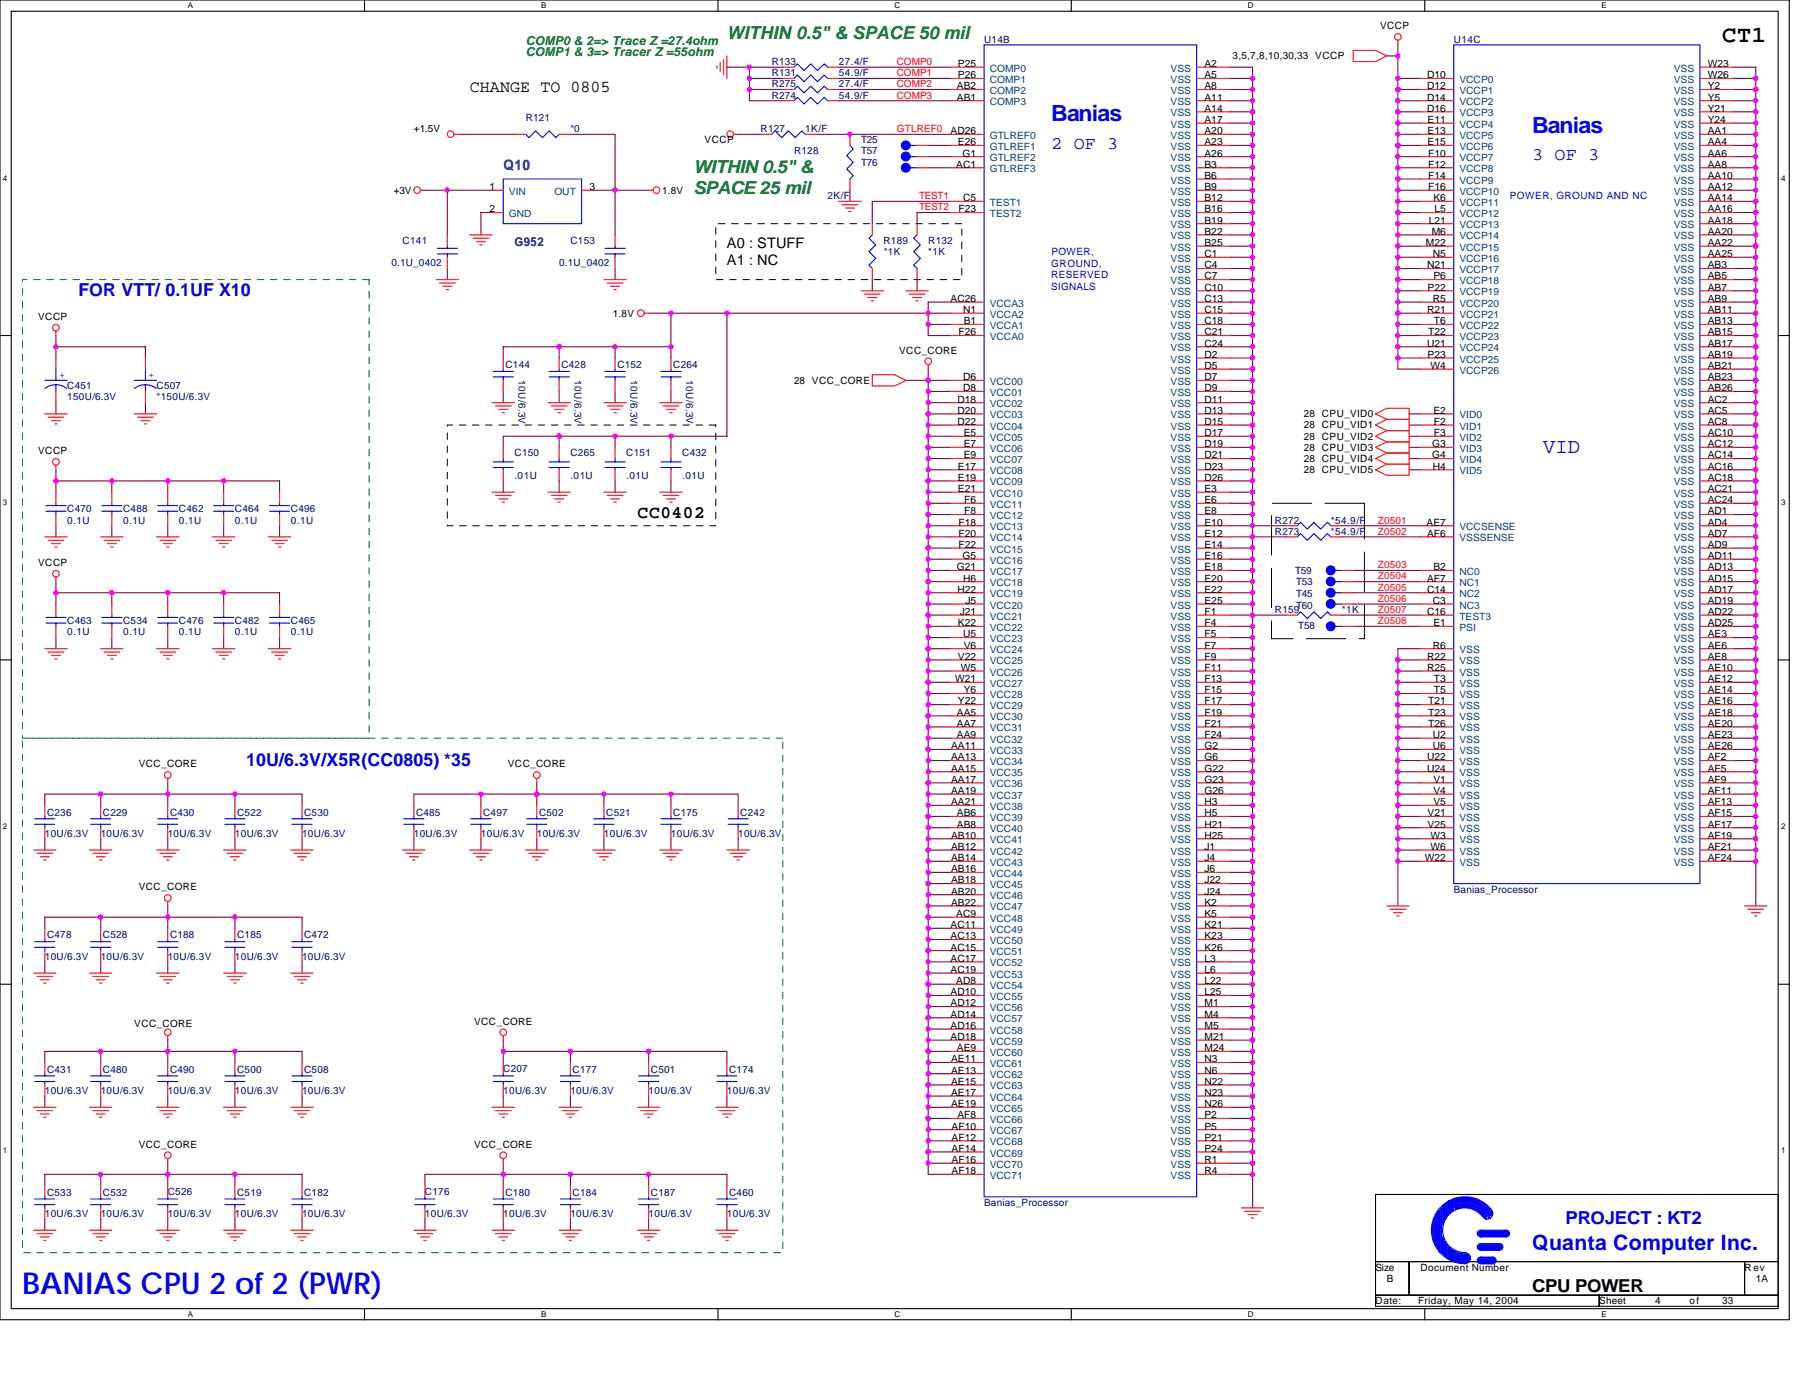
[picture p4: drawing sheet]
<svg xmlns="http://www.w3.org/2000/svg" width="279mm" height="216mm" viewBox="0 0 279 216" stroke-linecap="round" stroke-linejoin="round" font-family="sans-serif">
<defs><g id="words">
<text font-size="4.7" fill="#00f" x="3.5" y="199.8">BANIAS CPU 2 of 2 (PWR)</text>
<text font-size="3.6" x="266" y="6.5">CT1</text>
<g font-size="3.5" fill="#00f">
<text x="162.4" y="18.8">Banias</text>
<text x="236.6" y="20.5">Banias</text>
</g>
<g font-size="3.3" fill="#00f">
<text x="238.4" y="70">VID</text>
<text x="236.6" y="193">Quanta Computer Inc.</text>
</g>
<g font-size="2.8" fill="#008000">
<text x="112.3" y="6">WITHIN 0.5&quot; &amp; SPACE 50 mil</text>
<text x="107.1" y="26.7">WITHIN 0.5&quot; &amp;</text>
<text x="107.1" y="29.9">SPACE 25 mil</text>
</g>
<g font-size="2.8" fill="#00f">
<text x="162.4" y="22.9">2 OF 3</text>
<text x="236.6" y="24.7">3 OF 3</text>
<text x="12.1" y="45.7">FOR VTT/ 0.1UF X10</text>
<text x="38" y="118.3">10U/6.3V/X5R(CC0805) *35</text>
<text x="241.8" y="189.1">PROJECT : KT2</text>
</g>
<g font-size="2.8">
<text x="98.5" y="80">CC0402</text>
<text x="236.6" y="199.5">CPU POWER</text>
</g>
<text font-size="2.6" x="72.6" y="14.2">CHANGE TO 0805</text>
<text font-size="2.2" fill="#000080" x="77.7" y="26.3">Q10</text>
<g font-size="2.2">
<text x="112.3" y="38.3">A0 : STUFF</text>
<text x="112.3" y="40.9">A1 : NC</text>
</g>
<g font-size="1.9" fill="#008000">
<text x="81.2" y="6.9">COMP0 &amp; 2=&gt; Trace Z =27.4ohm</text>
<text x="81.2" y="8.6">COMP1 &amp; 3=&gt; Tracer Z =55ohm</text>
</g>
<text font-size="1.9" fill="#000080" x="79.5" y="38">G952</text>
<g font-size="1.5">
<text x="213.1" y="4.5">VCCP</text>
<text x="148" y="10.4">P25</text>
<text x="186" y="10.4">A2</text>
<text x="190.4" y="9.2">3,5,7,8,10,30,33 VCCP</text>
<text x="263.8" y="10.4">W23</text>
<text x="147.8" y="13.8">AB2</text>
<text x="147.8" y="15.5">AB1</text>
<text x="148" y="12.1">P26</text>
<text x="186" y="12.1">A5</text>
<text x="186" y="13.8">A8</text>
<text x="186" y="15.5">A11</text>
<text x="186" y="17.3">A14</text>
<text x="220.4" y="12.1">D10</text>
<text x="220.4" y="13.8">D12</text>
<text x="220.4" y="15.5">D14</text>
<text x="220.4" y="17.3">D16</text>
<text x="263.8" y="12.1">W26</text>
<text x="263.8" y="13.8">Y2</text>
<text x="263.8" y="15.5">Y5</text>
<text x="263.8" y="17.3">Y21</text>
<text x="63.9" y="20.4">+1.5V</text>
<text x="108.8" y="22.1">VCCP</text>
<text x="146.8" y="20.7">AD26</text>
<text x="148" y="22.4">E26</text>
<text x="186" y="19">A17</text>
<text x="186" y="20.7">A20</text>
<text x="186" y="22.4">A23</text>
<text x="220.5" y="19">E11</text>
<text x="220.5" y="20.7">E13</text>
<text x="220.5" y="22.4">E15</text>
<text x="263.8" y="19">Y24</text>
<text x="263.8" y="20.7">AA1</text>
<text x="263.8" y="22.4">AA4</text>
<text x="60.8" y="29.9">+3V</text>
<text x="75.6" y="29.4">1</text>
<text x="91" y="29.4">3</text>
<text x="102.3" y="29.9">1.8V</text>
<text x="147.7" y="25.9">AC1</text>
<text x="148.7" y="24.2">G1</text>
<text x="186" y="24.2">A26</text>
<text x="186" y="25.9">B3</text>
<text x="186" y="27.6">B6</text>
<text x="186" y="29.4">B9</text>
<text x="220.6" y="24.2">F10</text>
<text x="220.6" y="25.9">F12</text>
<text x="220.6" y="27.6">F14</text>
<text x="220.6" y="29.4">F16</text>
<text x="263.8" y="24.2">AA6</text>
<text x="263.8" y="25.9">AA8</text>
<text x="263.8" y="27.6">AA10</text>
<text x="263.8" y="29.4">AA12</text>
<text x="75.6" y="32.8">2</text>
<text x="148" y="32.8">F23</text>
<text x="148.8" y="31.1">C5</text>
<text x="186" y="31.1">B12</text>
<text x="186" y="32.8">B16</text>
<text x="186" y="34.5">B19</text>
<text x="220.7" y="34.5">L21</text>
<text x="221.4" y="31.1">K6</text>
<text x="221.6" y="32.8">L5</text>
<text x="263.8" y="31.1">AA14</text>
<text x="263.8" y="32.8">AA16</text>
<text x="263.8" y="34.5">AA18</text>
<text x="186" y="36.3">B22</text>
<text x="186" y="38">B25</text>
<text x="186" y="39.7">C1</text>
<text x="186" y="41.4">C4</text>
<text x="220.2" y="38">M22</text>
<text x="220.4" y="41.4">N21</text>
<text x="221.1" y="36.3">M6</text>
<text x="221.3" y="39.7">N5</text>
<text x="263.8" y="36.3">AA20</text>
<text x="263.8" y="38">AA22</text>
<text x="263.8" y="39.7">AA25</text>
<text x="263.8" y="41.4">AB3</text>
<text x="146.8" y="46.6">AC26</text>
<text x="186" y="43.2">C7</text>
<text x="186" y="44.9">C10</text>
<text x="186" y="46.6">C13</text>
<text x="220.5" y="44.9">P22</text>
<text x="221.3" y="46.6">R5</text>
<text x="221.4" y="43.2">P6</text>
<text x="263.8" y="43.2">AB5</text>
<text x="263.8" y="44.9">AB7</text>
<text x="263.8" y="46.6">AB9</text>
<text x="5.9" y="49.4">VCCP</text>
<text x="94.7" y="48.9">1.8V</text>
<text x="148" y="51.8">F26</text>
<text x="148.8" y="48.3">N1</text>
<text x="148.8" y="50.1">B1</text>
<text x="186" y="48.3">C15</text>
<text x="186" y="50.1">C18</text>
<text x="186" y="51.8">C21</text>
<text x="186" y="53.5">C24</text>
<text x="220.4" y="48.3">R21</text>
<text x="220.4" y="53.5">U21</text>
<text x="220.6" y="51.8">T22</text>
<text x="221.5" y="50.1">T6</text>
<text x="263.8" y="48.3">AB11</text>
<text x="263.8" y="50.1">AB13</text>
<text x="263.8" y="51.8">AB15</text>
<text x="263.8" y="53.5">AB17</text>
<text x="122.6" y="59.3">28 VCC_CORE</text>
<text x="138.9" y="54.6">VCC_CORE</text>
<text x="148.8" y="58.7">D6</text>
<text x="186" y="55.3">D2</text>
<text x="186" y="57">D5</text>
<text x="186" y="58.7">D7</text>
<text x="220.5" y="55.3">P23</text>
<text x="220.9" y="57">W4</text>
<text x="263.8" y="55.3">AB19</text>
<text x="263.8" y="57">AB21</text>
<text x="263.8" y="58.7">AB23</text>
<text x="147.9" y="62.2">D18</text>
<text x="147.9" y="65.6">D22</text>
<text x="147.9" y="63.9">D20</text>
<text x="148.8" y="60.4">D8</text>
<text x="186" y="60.4">D9</text>
<text x="186" y="62.2">D11</text>
<text x="186" y="63.9">D13</text>
<text x="186" y="65.6">D15</text>
<text x="201.4" y="64.5">28 CPU_VID0</text>
<text x="221.4" y="63.9">E2</text>
<text x="221.5" y="65.6">F2</text>
<text x="263.8" y="60.4">AB26</text>
<text x="263.8" y="62.2">AC2</text>
<text x="263.8" y="63.9">AC5</text>
<text x="263.8" y="65.6">AC8</text>
<text x="5.9" y="70.1">VCCP</text>
<text x="148.8" y="69.1">E7</text>
<text x="148.8" y="67.4">E5</text>
<text x="148.8" y="70.8">E9</text>
<text x="186" y="67.4">D17</text>
<text x="186" y="69.1">D19</text>
<text x="186" y="70.8">D21</text>
<text x="201.4" y="66.2">28 CPU_VID1</text>
<text x="201.4" y="67.9">28 CPU_VID2</text>
<text x="201.4" y="69.6">28 CPU_VID3</text>
<text x="201.4" y="71.4">28 CPU_VID4</text>
<text x="221.2" y="69.1">G3</text>
<text x="221.2" y="70.8">G4</text>
<text x="221.5" y="67.4">F3</text>
<text x="263.8" y="67.4">AC10</text>
<text x="263.8" y="69.1">AC12</text>
<text x="263.8" y="70.8">AC14</text>
<text x="148" y="72.5">E17</text>
<text x="148" y="76">E21</text>
<text x="148" y="74.3">E19</text>
<text x="148.9" y="77.7">F6</text>
<text x="186" y="72.5">D23</text>
<text x="186" y="74.3">D26</text>
<text x="186" y="76">E3</text>
<text x="186" y="77.7">E6</text>
<text x="201.4" y="73.1">28 CPU_VID5</text>
<text x="221.3" y="72.5">H4</text>
<text x="263.8" y="72.5">AC16</text>
<text x="263.8" y="74.3">AC18</text>
<text x="263.8" y="76">AC21</text>
<text x="263.8" y="77.7">AC24</text>
<text x="148" y="82.9">F20</text>
<text x="148" y="81.2">F18</text>
<text x="148.9" y="79.4">F8</text>
<text x="186" y="79.4">E8</text>
<text x="186" y="81.2">E10</text>
<text x="186" y="82.9">E12</text>
<text x="220.3" y="81.2">AE7</text>
<text x="220.4" y="82.9">AF6</text>
<text x="263.8" y="79.4">AD1</text>
<text x="263.8" y="81.2">AD4</text>
<text x="263.8" y="82.9">AD7</text>
<text x="5.9" y="87.4">VCCP</text>
<text x="147.8" y="88.1">G21</text>
<text x="148" y="84.6">F22</text>
<text x="148.7" y="86.3">G5</text>
<text x="148.8" y="89.8">H6</text>
<text x="186" y="84.6">E14</text>
<text x="186" y="86.3">E16</text>
<text x="186" y="88.1">E18</text>
<text x="186" y="89.8">E20</text>
<text x="220.4" y="89.8">AF7</text>
<text x="221.4" y="88.1">B2</text>
<text x="263.8" y="84.6">AD9</text>
<text x="263.8" y="86.3">AD11</text>
<text x="263.8" y="88.1">AD13</text>
<text x="263.8" y="89.8">AD15</text>
<text x="147.9" y="91.5">H22</text>
<text x="148.2" y="95">J21</text>
<text x="149.1" y="93.3">J5</text>
<text x="186" y="91.5">E22</text>
<text x="186" y="93.3">E25</text>
<text x="186" y="95">F1</text>
<text x="220.4" y="91.5">C14</text>
<text x="220.4" y="95">C16</text>
<text x="221.3" y="93.3">C3</text>
<text x="263.8" y="91.5">AD17</text>
<text x="263.8" y="93.3">AD19</text>
<text x="263.8" y="95">AD22</text>
<text x="148" y="96.7">K22</text>
<text x="148" y="101.9">V22</text>
<text x="148.8" y="98.4">U5</text>
<text x="148.8" y="100.2">V6</text>
<text x="186" y="96.7">F4</text>
<text x="186" y="98.4">F5</text>
<text x="186" y="100.2">F7</text>
<text x="186" y="101.9">F9</text>
<text x="220.4" y="101.9">R22</text>
<text x="221.3" y="100.2">R6</text>
<text x="221.4" y="96.7">E1</text>
<text x="263.8" y="96.7">AD25</text>
<text x="263.8" y="98.4">AE3</text>
<text x="263.8" y="100.2">AE6</text>
<text x="263.8" y="101.9">AE8</text>
<text x="147.5" y="105.3">W21</text>
<text x="148.4" y="103.6">W5</text>
<text x="148.8" y="107.1">Y6</text>
<text x="186" y="103.6">F11</text>
<text x="186" y="105.3">F13</text>
<text x="186" y="107.1">F15</text>
<text x="220.4" y="103.6">R25</text>
<text x="221.5" y="107.1">T5</text>
<text x="221.5" y="105.3">T3</text>
<text x="263.8" y="103.6">AE10</text>
<text x="263.8" y="105.3">AE12</text>
<text x="263.8" y="107.1">AE14</text>
<text x="147.8" y="114">AA9</text>
<text x="147.8" y="110.5">AA5</text>
<text x="147.8" y="112.2">AA7</text>
<text x="148" y="108.8">Y22</text>
<text x="186" y="108.8">F17</text>
<text x="186" y="110.5">F19</text>
<text x="186" y="112.2">F21</text>
<text x="186" y="114">F24</text>
<text x="220.6" y="112.2">T26</text>
<text x="220.6" y="110.5">T23</text>
<text x="220.6" y="108.8">T21</text>
<text x="221.3" y="114">U2</text>
<text x="263.8" y="108.8">AE16</text>
<text x="263.8" y="110.5">AE18</text>
<text x="263.8" y="112.2">AE20</text>
<text x="263.8" y="114">AE23</text>
<text x="21.4" y="118.5">VCC_CORE</text>
<text x="78.4" y="118.5">VCC_CORE</text>
<text x="146.9" y="117.4">AA13</text>
<text x="146.9" y="115.7">AA11</text>
<text x="146.9" y="119.2">AA15</text>
<text x="186" y="115.7">G2</text>
<text x="186" y="117.4">G6</text>
<text x="186" y="119.2">G22</text>
<text x="220.4" y="119.2">U24</text>
<text x="220.4" y="117.4">U22</text>
<text x="221.3" y="115.7">U6</text>
<text x="263.8" y="115.7">AE26</text>
<text x="263.8" y="117.4">AF2</text>
<text x="263.8" y="119.2">AF5</text>
<text x="146.9" y="124.4">AA21</text>
<text x="146.9" y="120.9">AA17</text>
<text x="146.9" y="122.6">AA19</text>
<text x="186" y="120.9">G23</text>
<text x="186" y="122.6">G26</text>
<text x="186" y="124.4">H3</text>
<text x="221.4" y="124.4">V5</text>
<text x="221.4" y="122.6">V4</text>
<text x="221.4" y="120.9">V1</text>
<text x="263.8" y="120.9">AF9</text>
<text x="263.8" y="122.6">AF11</text>
<text x="263.8" y="124.4">AF13</text>
<text x="146.9" y="131.3">AB12</text>
<text x="146.9" y="129.5">AB10</text>
<text x="147.8" y="127.8">AB8</text>
<text x="147.8" y="126.1">AB6</text>
<text x="186" y="126.1">H5</text>
<text x="186" y="127.8">H21</text>
<text x="186" y="129.5">H25</text>
<text x="186" y="131.3">J1</text>
<text x="220.5" y="127.8">V25</text>
<text x="220.5" y="126.1">V21</text>
<text x="220.9" y="131.3">W6</text>
<text x="220.9" y="129.5">W3</text>
<text x="263.8" y="126.1">AF15</text>
<text x="263.8" y="127.8">AF17</text>
<text x="263.8" y="129.5">AF19</text>
<text x="263.8" y="131.3">AF21</text>
<text x="21.4" y="137.5">VCC_CORE</text>
<text x="146.9" y="134.7">AB16</text>
<text x="146.9" y="136.4">AB18</text>
<text x="146.9" y="133">AB14</text>
<text x="186" y="133">J4</text>
<text x="186" y="134.7">J6</text>
<text x="186" y="136.4">J22</text>
<text x="220" y="133">W22</text>
<text x="263.8" y="133">AF24</text>
<text x="146.8" y="143.3">AC11</text>
<text x="146.9" y="138.2">AB20</text>
<text x="146.9" y="139.9">AB22</text>
<text x="147.7" y="141.6">AC9</text>
<text x="186" y="138.2">J24</text>
<text x="186" y="139.9">K2</text>
<text x="186" y="141.6">K5</text>
<text x="186" y="143.3">K21</text>
<text x="146.8" y="145.1">AC13</text>
<text x="146.8" y="148.5">AC17</text>
<text x="146.8" y="146.8">AC15</text>
<text x="186" y="145.1">K23</text>
<text x="186" y="146.8">K26</text>
<text x="186" y="148.5">L3</text>
<text x="146.8" y="155.4">AD12</text>
<text x="146.8" y="150.3">AC19</text>
<text x="146.8" y="153.7">AD10</text>
<text x="147.7" y="152">AD8</text>
<text x="186" y="150.3">L6</text>
<text x="186" y="152">L22</text>
<text x="186" y="153.7">L25</text>
<text x="186" y="155.4">M1</text>
<text x="20.7" y="158.6">VCC_CORE</text>
<text x="73.2" y="158.2">VCC_CORE</text>
<text x="146.8" y="158.9">AD16</text>
<text x="146.8" y="157.2">AD14</text>
<text x="146.8" y="160.6">AD18</text>
<text x="186" y="157.2">M4</text>
<text x="186" y="158.9">M5</text>
<text x="186" y="160.6">M21</text>
<text x="146.9" y="167.5">AE15</text>
<text x="146.9" y="164.1">AE11</text>
<text x="146.9" y="165.8">AE13</text>
<text x="147.8" y="162.3">AE9</text>
<text x="186" y="162.3">M24</text>
<text x="186" y="164.1">N3</text>
<text x="186" y="165.8">N6</text>
<text x="186" y="167.5">N22</text>
<text x="146.9" y="171">AE19</text>
<text x="146.9" y="169.2">AE17</text>
<text x="147.9" y="172.7">AF8</text>
<text x="186" y="169.2">N23</text>
<text x="186" y="171">N26</text>
<text x="186" y="172.7">P2</text>
<text x="21.4" y="177.2">VCC_CORE</text>
<text x="73.2" y="177.2">VCC_CORE</text>
<text x="147" y="174.4">AF10</text>
<text x="147" y="177.9">AF14</text>
<text x="147" y="176.2">AF12</text>
<text x="147" y="179.6">AF16</text>
<text x="186" y="174.4">P5</text>
<text x="186" y="176.2">P21</text>
<text x="186" y="177.9">P24</text>
<text x="186" y="179.6">R1</text>
<text x="147" y="181.3">AF18</text>
<text x="186" y="181.3">R4</text>
<text x="212.4" y="196.2">Size</text>
<text x="214.2" y="198">B</text>
<text x="219.4" y="196.2">Document Number</text>
<text x="269.4" y="196.2">Rev</text>
<text x="271.2" y="198">1A</text>
<text x="212.5" y="201.4">Date:</text>
<text x="219" y="201.4">Friday, May 14, 2004</text>
<text x="247" y="201.4">Sheet</text>
<text x="255.6" y="201.4">4</text>
<text x="260.9" y="201.4">of</text>
<text x="266" y="201.4">33</text>
</g>
<g font-size="1.5" fill="#000080">
<text x="119.2" y="10">R133</text>
<text x="119.2" y="11.8">R131</text>
<text x="129.5" y="10">27.4/F</text>
<text x="129.5" y="11.8">54.9/F</text>
<text x="152" y="6.6">U14B</text>
<text x="224.5" y="6.6">U14C</text>
<text x="119.2" y="15.2">R274</text>
<text x="119.2" y="13.5">R275</text>
<text x="129.5" y="15.2">54.9/F</text>
<text x="129.5" y="13.5">27.4/F</text>
<text x="81.2" y="18.7">R121</text>
<text x="88.1" y="20.4">*0</text>
<text x="117.5" y="20.4">R127</text>
<text x="122.6" y="23.9">R128</text>
<text x="124.4" y="20.4">1K/F</text>
<text x="133" y="23.9">T57</text>
<text x="133" y="22.1">T25</text>
<text x="133" y="25.6">T76</text>
<text x="127.8" y="30.8">2K/F</text>
<text x="60.5" y="41.1">0.1U_0402</text>
<text x="62.2" y="37.7">C141</text>
<text x="86.4" y="41.1">0.1U_0402</text>
<text x="88.1" y="37.7">C153</text>
<text x="136.5" y="37.7">R189</text>
<text x="136.5" y="39.4">*1K</text>
<text x="143.4" y="37.7">R132</text>
<text x="143.4" y="39.4">*1K</text>
<text x="78.1" y="56.9">C144</text>
<text x="80.1" y="58.7" transform="rotate(90 80.1 58.7)">10U/6.3V</text>
<text x="86.7" y="56.9">C428</text>
<text x="88.7" y="58.7" transform="rotate(90 88.7 58.7)">10U/6.3V</text>
<text x="95.4" y="56.9">C152</text>
<text x="97.4" y="58.7" transform="rotate(90 97.4 58.7)">10U/6.3V</text>
<text x="104" y="56.9">C264</text>
<text x="106" y="58.7" transform="rotate(90 106 58.7)">10U/6.3V</text>
<text x="10.4" y="60.1">C451</text>
<text x="10.4" y="61.8">150U/6.3V</text>
<text x="24.2" y="60.1">C507</text>
<text x="24.2" y="61.8">*150U/6.3V</text>
<text x="79.5" y="70.5">C150</text>
<text x="88.1" y="70.5">C265</text>
<text x="96.7" y="70.5">C151</text>
<text x="105.4" y="70.5">C432</text>
<text x="79.5" y="74">.01U</text>
<text x="88.1" y="74">.01U</text>
<text x="96.7" y="74">.01U</text>
<text x="105.4" y="74">.01U</text>
<text x="10.4" y="79.1">C470</text>
<text x="10.4" y="80.9">0.1U</text>
<text x="19" y="79.1">C488</text>
<text x="19" y="80.9">0.1U</text>
<text x="27.6" y="79.1">C462</text>
<text x="27.6" y="80.9">0.1U</text>
<text x="36.3" y="79.1">C464</text>
<text x="36.3" y="80.9">0.1U</text>
<text x="44.9" y="79.1">C496</text>
<text x="44.9" y="80.9">0.1U</text>
<text x="196.9" y="80.9">R272</text>
<text x="196.9" y="82.6">R273</text>
<text x="205.5" y="80.9">*54.9/F</text>
<text x="205.5" y="82.6">*54.9/F</text>
<text x="200" y="88.6">T59</text>
<text x="196.9" y="94.7">R159</text>
<text x="200.2" y="90.4">T53</text>
<text x="200.2" y="92.3">T45</text>
<text x="200.2" y="94">T60</text>
<text x="207.3" y="94.7">*1K</text>
<text x="10.4" y="96.4">C463</text>
<text x="10.4" y="98.1">0.1U</text>
<text x="19" y="96.4">C534</text>
<text x="19" y="98.1">0.1U</text>
<text x="27.6" y="96.4">C476</text>
<text x="27.6" y="98.1">0.1U</text>
<text x="36.3" y="96.4">C482</text>
<text x="36.3" y="98.1">0.1U</text>
<text x="44.9" y="96.4">C465</text>
<text x="44.9" y="98.1">0.1U</text>
<text x="200.5" y="97.1">T58</text>
<text x="7.3" y="125.9">C236</text>
<text x="15.9" y="125.9">C229</text>
<text x="26.3" y="125.9">C430</text>
<text x="36.6" y="125.9">C522</text>
<text x="47" y="125.9">C530</text>
<text x="64.3" y="125.9">C485</text>
<text x="74.6" y="125.9">C497</text>
<text x="83.3" y="125.9">C502</text>
<text x="93.6" y="125.9">C521</text>
<text x="104" y="125.9">C175</text>
<text x="114.3" y="125.9">C242</text>
<text x="6.9" y="129.2">10U/6.3V</text>
<text x="15.6" y="129.2">10U/6.3V</text>
<text x="25.9" y="129.2">10U/6.3V</text>
<text x="36.3" y="129.2">10U/6.3V</text>
<text x="46.7" y="129.2">10U/6.3V</text>
<text x="63.9" y="129.2">10U/6.3V</text>
<text x="74.3" y="129.2">10U/6.3V</text>
<text x="82.9" y="129.2">10U/6.3V</text>
<text x="93.3" y="129.2">10U/6.3V</text>
<text x="103.6" y="129.2">10U/6.3V</text>
<text x="114" y="129.2">10U/6.3V</text>
<text x="224.5" y="137.9">Banias_Processor</text>
<text x="6.9" y="148.2">10U/6.3V</text>
<text x="7.3" y="144.9">C478</text>
<text x="15.6" y="148.2">10U/6.3V</text>
<text x="15.9" y="144.9">C528</text>
<text x="25.9" y="148.2">10U/6.3V</text>
<text x="26.3" y="144.9">C188</text>
<text x="36.3" y="148.2">10U/6.3V</text>
<text x="36.6" y="144.9">C185</text>
<text x="46.7" y="148.2">10U/6.3V</text>
<text x="47" y="144.9">C472</text>
<text x="7.3" y="165.7">C431</text>
<text x="15.9" y="165.7">C480</text>
<text x="26.3" y="165.7">C490</text>
<text x="36.6" y="165.7">C500</text>
<text x="47" y="165.7">C508</text>
<text x="77.7" y="165.5">C207</text>
<text x="88.4" y="165.7">C177</text>
<text x="100.5" y="165.7">C501</text>
<text x="112.6" y="165.7">C174</text>
<text x="6.9" y="169">10U/6.3V</text>
<text x="15.6" y="169">10U/6.3V</text>
<text x="25.9" y="169">10U/6.3V</text>
<text x="36.3" y="169">10U/6.3V</text>
<text x="46.7" y="169">10U/6.3V</text>
<text x="77.7" y="169">10U/6.3V</text>
<text x="88.1" y="169">10U/6.3V</text>
<text x="100.2" y="169">10U/6.3V</text>
<text x="112.3" y="169">10U/6.3V</text>
<text x="7.3" y="184.7">C533</text>
<text x="15.9" y="184.7">C532</text>
<text x="25.9" y="184.5">C526</text>
<text x="36.6" y="184.7">C519</text>
<text x="47" y="184.7">C182</text>
<text x="65.6" y="184.5">C176</text>
<text x="78.1" y="184.7">C180</text>
<text x="88.4" y="184.7">C184</text>
<text x="100.5" y="184.7">C187</text>
<text x="112.6" y="184.7">C460</text>
<text x="6.9" y="187.9">10U/6.3V</text>
<text x="15.6" y="187.9">10U/6.3V</text>
<text x="25.9" y="187.9">10U/6.3V</text>
<text x="36.3" y="187.9">10U/6.3V</text>
<text x="46.7" y="187.9">10U/6.3V</text>
<text x="65.6" y="187.9">10U/6.3V</text>
<text x="77.7" y="187.9">10U/6.3V</text>
<text x="88.1" y="187.9">10U/6.3V</text>
<text x="100.2" y="187.9">10U/6.3V</text>
<text x="112.3" y="187.9">10U/6.3V</text>
<text x="152" y="186.2">Banias_Processor</text>
</g>
<g font-size="1.5" fill="#f00">
<text x="138.5" y="10">COMP0</text>
<text x="138.5" y="11.8">COMP1</text>
<text x="138.5" y="15.2">COMP3</text>
<text x="138.5" y="13.5">COMP2</text>
<text x="138.5" y="20.4">GTLREF0</text>
<text x="142" y="32.5">TEST2</text>
<text x="142" y="30.8">TEST1</text>
<text x="212.8" y="80.9">Z0501</text>
<text x="212.8" y="82.6">Z0502</text>
<text x="212.8" y="87.8">Z0503</text>
<text x="212.8" y="89.5">Z0504</text>
<text x="212.8" y="94.7">Z0507</text>
<text x="212.8" y="91.2">Z0505</text>
<text x="212.8" y="92.9">Z0506</text>
<text x="212.8" y="96.4">Z0508</text>
</g>
<g font-size="1.5" fill="#004080">
<text x="152.9" y="11.1">COMP0</text>
<text x="180.8" y="11.1">VSS</text>
<text x="258.5" y="11.1">VSS</text>
<text x="152.9" y="12.8">COMP1</text>
<text x="152.9" y="14.5">COMP2</text>
<text x="152.9" y="16.3">COMP3</text>
<text x="180.8" y="12.8">VSS</text>
<text x="180.8" y="14.5">VSS</text>
<text x="180.8" y="16.3">VSS</text>
<text x="180.8" y="18">VSS</text>
<text x="225.4" y="12.8">VCCP0</text>
<text x="225.4" y="14.5">VCCP1</text>
<text x="225.4" y="16.3">VCCP2</text>
<text x="225.4" y="18">VCCP3</text>
<text x="258.5" y="12.8">VSS</text>
<text x="258.5" y="14.5">VSS</text>
<text x="258.5" y="16.3">VSS</text>
<text x="258.5" y="18">VSS</text>
<text x="152.9" y="21.4">GTLREF0</text>
<text x="152.9" y="23.2">GTLREF1</text>
<text x="180.8" y="19.7">VSS</text>
<text x="180.8" y="21.4">VSS</text>
<text x="180.8" y="23.2">VSS</text>
<text x="225.4" y="19.7">VCCP4</text>
<text x="225.4" y="21.4">VCCP5</text>
<text x="225.4" y="23.2">VCCP6</text>
<text x="258.5" y="19.7">VSS</text>
<text x="258.5" y="21.4">VSS</text>
<text x="258.5" y="23.2">VSS</text>
<text x="152.9" y="24.9">GTLREF2</text>
<text x="152.9" y="26.6">GTLREF3</text>
<text x="180.8" y="24.9">VSS</text>
<text x="180.8" y="26.6">VSS</text>
<text x="180.8" y="28.3">VSS</text>
<text x="225.4" y="24.9">VCCP7</text>
<text x="225.4" y="26.6">VCCP8</text>
<text x="225.4" y="28.3">VCCP9</text>
<text x="258.5" y="24.9">VSS</text>
<text x="258.5" y="26.6">VSS</text>
<text x="258.5" y="28.3">VSS</text>
<text x="78.6" y="30.1">VIN</text>
<text x="78.6" y="33.5">GND</text>
<text x="85.6" y="30.1">OUT</text>
<text x="152.9" y="31.8">TEST1</text>
<text x="152.9" y="33.5">TEST2</text>
<text x="180.8" y="30.1">VSS</text>
<text x="180.8" y="31.8">VSS</text>
<text x="180.8" y="33.5">VSS</text>
<text x="180.8" y="35.2">VSS</text>
<text x="225.4" y="30.1">VCCP10</text>
<text x="225.4" y="31.8">VCCP11</text>
<text x="225.4" y="33.5">VCCP12</text>
<text x="225.4" y="35.2">VCCP13</text>
<text x="258.5" y="30.1">VSS</text>
<text x="258.5" y="31.8">VSS</text>
<text x="258.5" y="33.5">VSS</text>
<text x="258.5" y="35.2">VSS</text>
<text x="180.8" y="37">VSS</text>
<text x="180.8" y="38.7">VSS</text>
<text x="180.8" y="40.4">VSS</text>
<text x="225.4" y="37">VCCP14</text>
<text x="225.4" y="38.7">VCCP15</text>
<text x="225.4" y="40.4">VCCP16</text>
<text x="258.5" y="37">VSS</text>
<text x="258.5" y="38.7">VSS</text>
<text x="258.5" y="40.4">VSS</text>
<text x="152.9" y="47.3">VCCA3</text>
<text x="180.8" y="42.2">VSS</text>
<text x="180.8" y="43.9">VSS</text>
<text x="180.8" y="45.6">VSS</text>
<text x="180.8" y="47.3">VSS</text>
<text x="225.4" y="42.2">VCCP17</text>
<text x="225.4" y="43.9">VCCP18</text>
<text x="225.4" y="45.6">VCCP19</text>
<text x="225.4" y="47.3">VCCP20</text>
<text x="258.5" y="42.2">VSS</text>
<text x="258.5" y="43.9">VSS</text>
<text x="258.5" y="45.6">VSS</text>
<text x="258.5" y="47.3">VSS</text>
<text x="152.9" y="52.5">VCCA0</text>
<text x="152.9" y="50.8">VCCA1</text>
<text x="152.9" y="49.1">VCCA2</text>
<text x="180.8" y="49.1">VSS</text>
<text x="180.8" y="50.8">VSS</text>
<text x="180.8" y="52.5">VSS</text>
<text x="225.4" y="49.1">VCCP21</text>
<text x="225.4" y="50.8">VCCP22</text>
<text x="225.4" y="52.5">VCCP23</text>
<text x="258.5" y="49.1">VSS</text>
<text x="258.5" y="50.8">VSS</text>
<text x="258.5" y="52.5">VSS</text>
<text x="152.9" y="59.4">VCC00</text>
<text x="180.8" y="54.3">VSS</text>
<text x="180.8" y="56">VSS</text>
<text x="180.8" y="57.7">VSS</text>
<text x="180.8" y="59.4">VSS</text>
<text x="225.4" y="54.3">VCCP24</text>
<text x="225.4" y="56">VCCP25</text>
<text x="225.4" y="57.7">VCCP26</text>
<text x="258.5" y="54.3">VSS</text>
<text x="258.5" y="56">VSS</text>
<text x="258.5" y="57.7">VSS</text>
<text x="258.5" y="59.4">VSS</text>
<text x="152.9" y="62.9">VCC02</text>
<text x="152.9" y="61.2">VCC01</text>
<text x="152.9" y="64.6">VCC03</text>
<text x="180.8" y="61.2">VSS</text>
<text x="180.8" y="62.9">VSS</text>
<text x="180.8" y="64.6">VSS</text>
<text x="225.4" y="64.6">VID0</text>
<text x="258.5" y="61.2">VSS</text>
<text x="258.5" y="62.9">VSS</text>
<text x="258.5" y="64.6">VSS</text>
<text x="152.9" y="66.3">VCC04</text>
<text x="152.9" y="69.8">VCC06</text>
<text x="152.9" y="68.1">VCC05</text>
<text x="152.9" y="71.5">VCC07</text>
<text x="180.8" y="66.3">VSS</text>
<text x="180.8" y="68.1">VSS</text>
<text x="180.8" y="69.8">VSS</text>
<text x="180.8" y="71.5">VSS</text>
<text x="225.4" y="66.3">VID1</text>
<text x="225.4" y="68.1">VID2</text>
<text x="225.4" y="69.8">VID3</text>
<text x="225.4" y="71.5">VID4</text>
<text x="258.5" y="66.3">VSS</text>
<text x="258.5" y="68.1">VSS</text>
<text x="258.5" y="69.8">VSS</text>
<text x="258.5" y="71.5">VSS</text>
<text x="152.9" y="73.3">VCC08</text>
<text x="152.9" y="76.7">VCC10</text>
<text x="152.9" y="75">VCC09</text>
<text x="180.8" y="73.3">VSS</text>
<text x="180.8" y="75">VSS</text>
<text x="180.8" y="76.7">VSS</text>
<text x="225.4" y="73.3">VID5</text>
<text x="258.5" y="73.3">VSS</text>
<text x="258.5" y="75">VSS</text>
<text x="258.5" y="76.7">VSS</text>
<text x="152.9" y="80.2">VCC12</text>
<text x="152.9" y="78.4">VCC11</text>
<text x="152.9" y="83.6">VCC14</text>
<text x="152.9" y="81.9">VCC13</text>
<text x="180.8" y="78.4">VSS</text>
<text x="180.8" y="80.2">VSS</text>
<text x="180.8" y="81.9">VSS</text>
<text x="180.8" y="83.6">VSS</text>
<text x="225.4" y="81.9">VCCSENSE</text>
<text x="225.4" y="83.6">VSSSENSE</text>
<text x="258.5" y="78.4">VSS</text>
<text x="258.5" y="80.2">VSS</text>
<text x="258.5" y="81.9">VSS</text>
<text x="258.5" y="83.6">VSS</text>
<text x="152.9" y="87.1">VCC16</text>
<text x="152.9" y="85.3">VCC15</text>
<text x="152.9" y="88.8">VCC17</text>
<text x="180.8" y="85.3">VSS</text>
<text x="180.8" y="87.1">VSS</text>
<text x="180.8" y="88.8">VSS</text>
<text x="225.4" y="88.8">NC0</text>
<text x="258.5" y="85.3">VSS</text>
<text x="258.5" y="87.1">VSS</text>
<text x="258.5" y="88.8">VSS</text>
<text x="152.9" y="94">VCC20</text>
<text x="152.9" y="95.7">VCC21</text>
<text x="152.9" y="90.5">VCC18</text>
<text x="152.9" y="92.2">VCC19</text>
<text x="180.8" y="90.5">VSS</text>
<text x="180.8" y="92.2">VSS</text>
<text x="180.8" y="94">VSS</text>
<text x="180.8" y="95.7">VSS</text>
<text x="225.4" y="90.5">NC1</text>
<text x="225.4" y="92.2">NC2</text>
<text x="225.4" y="94">NC3</text>
<text x="225.4" y="95.7">TEST3</text>
<text x="258.5" y="90.5">VSS</text>
<text x="258.5" y="92.2">VSS</text>
<text x="258.5" y="94">VSS</text>
<text x="258.5" y="95.7">VSS</text>
<text x="152.9" y="97.4">VCC22</text>
<text x="152.9" y="100.9">VCC24</text>
<text x="152.9" y="99.2">VCC23</text>
<text x="180.8" y="97.4">VSS</text>
<text x="180.8" y="99.2">VSS</text>
<text x="180.8" y="100.9">VSS</text>
<text x="225.4" y="97.4">PSI</text>
<text x="225.4" y="100.9">VSS</text>
<text x="258.5" y="97.4">VSS</text>
<text x="258.5" y="99.2">VSS</text>
<text x="258.5" y="100.9">VSS</text>
<text x="152.9" y="104.3">VCC26</text>
<text x="152.9" y="107.8">VCC28</text>
<text x="152.9" y="106.1">VCC27</text>
<text x="152.9" y="102.6">VCC25</text>
<text x="180.8" y="102.6">VSS</text>
<text x="180.8" y="104.3">VSS</text>
<text x="180.8" y="106.1">VSS</text>
<text x="180.8" y="107.8">VSS</text>
<text x="225.4" y="107.8">VSS</text>
<text x="225.4" y="106.1">VSS</text>
<text x="225.4" y="104.3">VSS</text>
<text x="225.4" y="102.6">VSS</text>
<text x="258.5" y="102.6">VSS</text>
<text x="258.5" y="104.3">VSS</text>
<text x="258.5" y="106.1">VSS</text>
<text x="258.5" y="107.8">VSS</text>
<text x="152.9" y="111.3">VCC30</text>
<text x="152.9" y="109.5">VCC29</text>
<text x="152.9" y="113">VCC31</text>
<text x="180.8" y="109.5">VSS</text>
<text x="180.8" y="111.3">VSS</text>
<text x="180.8" y="113">VSS</text>
<text x="225.4" y="113">VSS</text>
<text x="225.4" y="111.3">VSS</text>
<text x="225.4" y="109.5">VSS</text>
<text x="258.5" y="109.5">VSS</text>
<text x="258.5" y="111.3">VSS</text>
<text x="258.5" y="113">VSS</text>
<text x="152.9" y="114.7">VCC32</text>
<text x="152.9" y="118.2">VCC34</text>
<text x="152.9" y="116.4">VCC33</text>
<text x="152.9" y="119.9">VCC35</text>
<text x="180.8" y="114.7">VSS</text>
<text x="180.8" y="116.4">VSS</text>
<text x="180.8" y="118.2">VSS</text>
<text x="180.8" y="119.9">VSS</text>
<text x="225.4" y="119.9">VSS</text>
<text x="225.4" y="118.2">VSS</text>
<text x="225.4" y="116.4">VSS</text>
<text x="225.4" y="114.7">VSS</text>
<text x="258.5" y="114.7">VSS</text>
<text x="258.5" y="116.4">VSS</text>
<text x="258.5" y="118.2">VSS</text>
<text x="258.5" y="119.9">VSS</text>
<text x="152.9" y="125.1">VCC38</text>
<text x="152.9" y="121.6">VCC36</text>
<text x="152.9" y="123.3">VCC37</text>
<text x="180.8" y="121.6">VSS</text>
<text x="180.8" y="123.3">VSS</text>
<text x="180.8" y="125.1">VSS</text>
<text x="225.4" y="125.1">VSS</text>
<text x="225.4" y="123.3">VSS</text>
<text x="225.4" y="121.6">VSS</text>
<text x="258.5" y="121.6">VSS</text>
<text x="258.5" y="123.3">VSS</text>
<text x="258.5" y="125.1">VSS</text>
<text x="152.9" y="128.5">VCC40</text>
<text x="152.9" y="126.8">VCC39</text>
<text x="152.9" y="132">VCC42</text>
<text x="152.9" y="130.2">VCC41</text>
<text x="180.8" y="126.8">VSS</text>
<text x="180.8" y="128.5">VSS</text>
<text x="180.8" y="130.2">VSS</text>
<text x="180.8" y="132">VSS</text>
<text x="225.4" y="132">VSS</text>
<text x="225.4" y="130.2">VSS</text>
<text x="225.4" y="128.5">VSS</text>
<text x="225.4" y="126.8">VSS</text>
<text x="258.5" y="126.8">VSS</text>
<text x="258.5" y="128.5">VSS</text>
<text x="258.5" y="130.2">VSS</text>
<text x="258.5" y="132">VSS</text>
<text x="152.9" y="135.4">VCC44</text>
<text x="152.9" y="137.2">VCC45</text>
<text x="152.9" y="133.7">VCC43</text>
<text x="180.8" y="133.7">VSS</text>
<text x="180.8" y="135.4">VSS</text>
<text x="180.8" y="137.2">VSS</text>
<text x="225.4" y="133.7">VSS</text>
<text x="258.5" y="133.7">VSS</text>
<text x="152.9" y="138.9">VCC46</text>
<text x="152.9" y="142.3">VCC48</text>
<text x="152.9" y="140.6">VCC47</text>
<text x="180.8" y="138.9">VSS</text>
<text x="180.8" y="140.6">VSS</text>
<text x="180.8" y="142.3">VSS</text>
<text x="152.9" y="145.8">VCC50</text>
<text x="152.9" y="149.2">VCC52</text>
<text x="152.9" y="147.5">VCC51</text>
<text x="152.9" y="144.1">VCC49</text>
<text x="180.8" y="144.1">VSS</text>
<text x="180.8" y="145.8">VSS</text>
<text x="180.8" y="147.5">VSS</text>
<text x="180.8" y="149.2">VSS</text>
<text x="152.9" y="152.7">VCC54</text>
<text x="152.9" y="151">VCC53</text>
<text x="152.9" y="154.4">VCC55</text>
<text x="180.8" y="151">VSS</text>
<text x="180.8" y="152.7">VSS</text>
<text x="180.8" y="154.4">VSS</text>
<text x="152.9" y="156.1">VCC56</text>
<text x="152.9" y="159.6">VCC58</text>
<text x="152.9" y="157.9">VCC57</text>
<text x="152.9" y="161.3">VCC59</text>
<text x="180.8" y="156.1">VSS</text>
<text x="180.8" y="157.9">VSS</text>
<text x="180.8" y="159.6">VSS</text>
<text x="180.8" y="161.3">VSS</text>
<text x="152.9" y="164.8">VCC61</text>
<text x="152.9" y="166.5">VCC62</text>
<text x="152.9" y="163.1">VCC60</text>
<text x="180.8" y="163.1">VSS</text>
<text x="180.8" y="164.8">VSS</text>
<text x="180.8" y="166.5">VSS</text>
<text x="152.9" y="168.3">VCC63</text>
<text x="152.9" y="171.7">VCC65</text>
<text x="152.9" y="170">VCC64</text>
<text x="152.9" y="173.4">VCC66</text>
<text x="180.8" y="168.3">VSS</text>
<text x="180.8" y="170">VSS</text>
<text x="180.8" y="171.7">VSS</text>
<text x="180.8" y="173.4">VSS</text>
<text x="152.9" y="175.2">VCC67</text>
<text x="152.9" y="178.6">VCC69</text>
<text x="152.9" y="176.9">VCC68</text>
<text x="180.8" y="175.2">VSS</text>
<text x="180.8" y="176.9">VSS</text>
<text x="180.8" y="178.6">VSS</text>
<text x="152.9" y="180.3">VCC70</text>
<text x="152.9" y="182.1">VCC71</text>
<text x="180.8" y="180.3">VSS</text>
<text x="180.8" y="182.1">VSS</text>
</g>
<g font-size="1.5" fill="#00f">
<text x="233.2" y="30.8">POWER, GROUND AND NC</text>
<text x="162.4" y="41.2">GROUND,</text>
<text x="162.4" y="39.4">POWER,</text>
<text x="162.4" y="43">RESERVED</text>
<text x="162.4" y="44.7">SIGNALS</text>
<text x="9.2" y="58.4">+</text>
<text x="23" y="58.4">+</text>
</g>
<g font-size="1.2">
<text x="29" y="1.3">A</text>
<text x="83.6" y="1.3">B</text>
<text x="138.2" y="1.3">C</text>
<text x="192.7" y="1.3">D</text>
<text x="247.3" y="1.3">E</text>
<text x=".4" y="27.9">4</text>
<text x="275.1" y="27.9">4</text>
<text x=".4" y="78">3</text>
<text x="275.1" y="78">3</text>
<text x=".4" y="128.1">2</text>
<text x="275.1" y="128.1">2</text>
<text x=".4" y="178.1">1</text>
<text x="275.1" y="178.1">1</text>
<text x="29" y="203.4">A</text>
<text x="83.6" y="203.4">B</text>
<text x="138.2" y="203.4">C</text>
<text x="192.7" y="203.4">D</text>
<text x="247.3" y="203.4">E</text>
</g>
</g></defs>
<path d="M0 0h276.4v203.8h-276.4zM1.7 1.7h272.9v200.4h-272.9z" fill="none" stroke="#000" stroke-width=".17"/>
<g fill="#fff">
<path d="M29 .2h.8v1.4h-.8z"/>
<path d="M29 202.3h.8v1.4h-.8z"/>
</g>
<path d="M56.3 0v1.7M56.3 202.1v1.7" fill="none" stroke="#000" stroke-width=".17"/>
<g fill="#fff">
<path d="M83.6 .2h.8v1.4h-.8z"/>
<path d="M83.6 202.3h.8v1.4h-.8z"/>
</g>
<path d="M110.9 0v1.7M110.9 202.1v1.7" fill="none" stroke="#000" stroke-width=".17"/>
<g fill="#fff">
<path d="M138.2 .2h.8v1.4h-.8z"/>
<path d="M138.2 202.3h.8v1.4h-.8z"/>
</g>
<path d="M165.5 0v1.7M165.5 202.1v1.7" fill="none" stroke="#000" stroke-width=".17"/>
<g fill="#fff">
<path d="M192.7 .2h.9v1.4h-.9z"/>
<path d="M192.7 202.3h.9v1.4h-.9z"/>
</g>
<path d="M220 0v1.7M220 202.1v1.7" fill="none" stroke="#000" stroke-width=".17"/>
<g fill="#fff">
<path d="M247.3 .2h.8v1.4h-.8z"/>
<path d="M247.3 202.3h.8v1.4h-.8z"/>
<path d="M.4 26.8h.7v1.4h-.7z"/>
<path d="M275.1 26.8h.6v1.4h-.6z"/>
<path d="M.4 76.9h.7v1.3h-.7z"/>
<path d="M275.1 76.9h.6v1.3h-.6z"/>
</g>
<path d="M0 51.8h1.7M274.6 51.8h1.8" fill="none" stroke="#000" stroke-width=".17"/>
<g fill="#fff">
<path d="M.4 127h.7v1.3h-.7z"/>
<path d="M275.1 127h.6v1.3h-.6z"/>
</g>
<path d="M0 101.9h1.7M274.6 101.9h1.8" fill="none" stroke="#000" stroke-width=".17"/>
<g fill="#fff">
<path d="M.4 177h.7v1.4h-.7z"/>
<path d="M275.1 177h.6v1.4h-.6z"/>
</g>
<path d="M0 152h1.7M274.6 152h1.8M212.4 184.5h62.2v10.3h-62.2zM212.4 194.8h5.2v5.2h-5.2zM217.6 194.8h51.9v5.2h-51.9zM269.5 194.8h5.1v5.2h-5.1zM212.4 200h34.6v1.7h-34.6zM247 200h27.6v1.7h-27.6z" fill="none" stroke="#000" stroke-width=".17"/>
<g fill="none" stroke="#800040" stroke-width=".17">
<path d="M112.3 10.4h8.6M115.7 10.4v5.2h5.2M115.7 13.8h5.2M115.7 12.1h5.2M129.5 15.6h17.3M129.5 13.8h17.3M129.5 10.4h17.3M129.5 12.1h17.3M190 15.6h3.5M190 13.8h3.5M190 10.4h3.5v176.1M190 12.1h3.5"/>
<path d="M190 19h3.5M190 17.3h3.5M214.2 8.6h1.7M215.9 15.6h3.5M215.9 13.8h3.5M215.9 12.1h3.5M215.9 6.9v50.1h3.5M215.9 19h3.5M215.9 17.3h3.5M267.7 15.6h3.5M267.7 13.8h3.5M267.7 10.4h3.5v129.5"/>
<path d="M267.7 12.1h3.5M267.7 19h3.5M267.7 17.3h3.5M65.6 29.4h10.4M69.1 29.4v6.9M70.8 20.7h8.7M76 32.8h-1.7v3.5M88.1 20.7h6.9v15.6M91.5 29.4h8.7M114 20.7h3.5M126.1 20.7h20.7M131.3 29.4v1.7"/>
<path d="M143.4 25.9h3.4M143.4 24.2h3.4M143.4 22.5h3.4M146.8 32.8h-5.2v1.7M146.8 31.1h-12.1v3.4M190 20.7h3.5M190 32.8h3.5M190 31.1h3.5M190 25.9h3.5M190 27.6h3.5M190 39.7h3.5M190 29.4h3.5"/>
<path d="M190 36.3h3.5M190 34.5h3.5M190 24.2h3.5M190 22.5h3.5M190 38h3.5M215.9 20.7h3.5M215.9 32.8h3.5M215.9 31.1h3.5M215.9 25.9h3.5M215.9 27.6h3.5M215.9 39.7h3.5M215.9 29.4h3.5"/>
<path d="M215.9 36.3h3.5M215.9 34.5h3.5M215.9 24.2h3.5M215.9 22.5h3.5M215.9 38h3.5M267.7 20.7h3.5M267.7 32.8h3.5M267.7 31.1h3.5M267.7 25.9h3.5M267.7 27.6h3.5M267.7 39.7h3.5M267.7 29.4h3.5"/>
<path d="M267.7 36.3h3.5M267.7 34.5h3.5M267.7 24.2h3.5M267.7 22.5h3.5M267.7 38h3.5M8.6 53.6h13.9v1.7M8.6 51.8v3.5M69.1 41.5v1.7M86.4 53.6v1.7M95 41.5v1.7M95 53.6v1.7M100.2 48.4h3.4"/>
<path d="M103.6 48.4h8.7v19h-25.9M103.6 48.4v6.9M103.6 53.6h-25.9v1.7M112.3 48.4h34.5M134.7 43.2v1.7M139.9 58.7h6.9M141.6 43.2v1.7M143.4 57v114M143.4 50.1h3.4M146.8 46.7h-3.4v5.1h3.4M190 46.7h3.5M190 48.4h3.5"/>
<path d="M190 50.1h3.5M190 51.8h3.5M190 58.7h3.5M190 53.6h3.5M190 57h3.5M190 43.2h3.5M190 41.5h3.5M190 55.3h3.5M190 44.9h3.5M215.9 46.7h3.5M215.9 48.4h3.5M215.9 50.1h3.5"/>
<path d="M215.9 51.8h3.5M215.9 53.6h3.5M215.9 43.2h3.5M215.9 41.5h3.5M215.9 55.3h3.5M215.9 44.9h3.5M267.7 46.7h3.5M267.7 48.4h3.5M267.7 50.1h3.5M267.7 51.8h3.5M267.7 58.7h3.5M267.7 53.6h3.5"/>
<path d="M267.7 57h3.5M267.7 43.2h3.5M267.7 41.5h3.5M267.7 55.3h3.5M267.7 44.9h3.5M8.6 62.2v1.7M8.6 72.6v3.4M8.6 74.3h34.6v1.7M17.3 74.3v1.7M22.5 62.2v1.7M25.9 74.3v1.7M34.5 74.3v1.7"/>
<path d="M77.7 69.1v-1.7h8.7v1.7M77.7 60.5v1.7M77.7 74.3v1.7M86.4 60.5v1.7M86.4 74.3v1.7M95 60.5v1.7M95 67.4v1.7M95 74.3v1.7M103.6 60.5v1.7M103.6 67.4v1.7M103.6 74.3v1.7M143.4 63.9h3.4"/>
<path d="M143.4 72.6h3.4M143.4 70.8h3.4M143.4 69.1h3.4M143.4 67.4h3.4M143.4 65.6h3.4M143.4 60.5h3.4M143.4 77.7h3.4M143.4 74.3h3.4M143.4 79.5h3.4M143.4 62.2h3.4M143.4 76h3.4M190 63.9h3.5"/>
<path d="M190 72.6h3.5M190 70.8h3.5M190 69.1h3.5M190 67.4h3.5M190 65.6h3.5M190 60.5h3.5M190 77.7h3.5M190 74.3h3.5M190 79.5h3.5M190 62.2h3.5M190 76h3.5M217.6 63.9h1.8"/>
<path d="M217.6 72.6h1.8M217.6 70.8h1.8M217.6 69.1h1.8M217.6 67.4h1.8M217.6 65.6h1.8M267.7 63.9h3.5M267.7 72.6h3.5M267.7 70.8h3.5M267.7 69.1h3.5M267.7 67.4h3.5M267.7 65.6h3.5M267.7 60.5h3.5"/>
<path d="M267.7 77.7h3.5M267.7 74.3h3.5M267.7 79.5h3.5M267.7 62.2h3.5M267.7 76h3.5M8.6 91.5h34.6v1.8M8.6 81.2v1.7M8.6 89.8v3.5M8.6 98.5v1.7M17.3 81.2v1.7M17.3 91.5v1.8M17.3 98.5v1.7"/>
<path d="M25.9 81.2v1.7M25.9 91.5v1.8M25.9 98.5v1.7M34.5 81.2v1.7M34.5 91.5v1.8M34.5 98.5v1.7M43.2 81.2v1.7M43.2 98.5v1.7M143.4 81.2h3.4M143.4 86.4h3.4M143.4 89.8h3.4M143.4 91.5h3.4"/>
<path d="M143.4 82.9h3.4M143.4 95h3.4M143.4 88.1h3.4M143.4 96.7h3.4M143.4 93.3h3.4M143.4 84.6h3.4M143.4 98.5h3.4M190 81.2h8.6M190 86.4h3.5M190 89.8h3.5M190 91.5h3.5M190 82.9h8.6"/>
<path d="M190 95h8.6M190 88.1h3.5M190 96.7h3.5M190 93.3h3.5M190 84.6h3.5M190 98.5h3.5M207.3 81.2h12.1M207.3 82.9h12.1M207.3 95h12.1M209 89.8h10.4M209 91.5h10.4M209 88.1h10.4"/>
<path d="M209 96.7h10.4M209 93.3h10.4M267.7 81.2h3.5M267.7 86.4h3.5M267.7 89.8h3.5M267.7 91.5h3.5M267.7 82.9h3.5M267.7 95h3.5M267.7 88.1h3.5M267.7 96.7h3.5M267.7 93.3h3.5M267.7 84.6h3.5"/>
<path d="M267.7 98.5h3.5M143.4 103.6h3.4M143.4 117.5h3.4M143.4 119.2h3.4M143.4 108.8h3.4M143.4 100.2h3.4M143.4 110.6h3.4M143.4 105.4h3.4M143.4 107.1h3.4M143.4 112.3h3.4M143.4 114h3.4M143.4 101.9h3.4"/>
<path d="M143.4 115.7h3.4M190 103.6h3.5M190 117.5h3.5M190 119.2h3.5M190 108.8h3.5M190 100.2h3.5M190 110.6h3.5M190 105.4h3.5M190 107.1h3.5M190 112.3h3.5M190 114h3.5M190 101.9h3.5"/>
<path d="M190 115.7h3.5M215.9 103.6h3.5M215.9 117.5h3.5M215.9 119.2h3.5M215.9 108.8h3.5M215.9 110.6h3.5M215.9 105.4h3.5M215.9 107.1h3.5M215.9 112.3h3.5M215.9 114h3.5M215.9 101.9h3.5M215.9 115.7h3.5"/>
<path d="M219.4 100.2h-3.5v39.7M267.7 103.6h3.5M267.7 117.5h3.5M267.7 119.2h3.5M267.7 108.8h3.5M267.7 100.2h3.5M267.7 110.6h3.5M267.7 105.4h3.5M267.7 107.1h3.5M267.7 112.3h3.5M267.7 114h3.5M267.7 101.9h3.5"/>
<path d="M267.7 115.7h3.5M6.9 124.4v-1.8h39.8v1.8M6.9 129.5v1.8M15.6 122.6v1.8M15.6 129.5v1.8M25.9 120.9v3.5M25.9 129.5v1.8M25.9 139.9v3.5M36.3 122.6v1.8M36.3 129.5v1.8M46.7 129.5v1.8M63.9 129.5v1.8"/>
<path d="M74.3 122.6v1.8M74.3 129.5v1.8M82.9 120.9v3.5M82.9 129.5v1.8M93.3 122.6v1.8M93.3 129.5v1.8M103.6 122.6h10.4v1.8M103.6 122.6h-39.7v1.8M103.6 122.6v1.8M103.6 129.5v1.8M114 129.5v1.8M143.4 122.6h3.4"/>
<path d="M143.4 124.4h3.4M143.4 126.1h3.4M143.4 134.7h3.4M143.4 139.9h3.4M143.4 138.2h3.4M143.4 131.3h3.4M143.4 129.5h3.4M143.4 136.5h3.4M143.4 133h3.4M143.4 120.9h3.4M143.4 127.8h3.4M190 122.6h3.5"/>
<path d="M190 124.4h3.5M190 126.1h3.5M190 134.7h3.5M190 139.9h3.5M190 138.2h3.5M190 131.3h3.5M190 129.5h3.5M190 136.5h3.5M190 133h3.5M190 120.9h3.5M190 127.8h3.5M215.9 122.6h3.5"/>
<path d="M215.9 124.4h3.5M215.9 126.1h3.5M215.9 131.3h3.5M215.9 129.5h3.5M215.9 133h3.5M215.9 120.9h3.5M215.9 127.8h3.5M267.7 122.6h3.5M267.7 124.4h3.5M267.7 126.1h3.5M267.7 131.3h3.5M267.7 129.5h3.5"/>
<path d="M267.7 133h3.5M267.7 120.9h3.5M267.7 127.8h3.5M6.9 143.4v-1.8h39.8v1.8M6.9 148.5v1.8M15.6 141.6v1.8M15.6 148.5v1.8M25.9 148.5v1.8M36.3 141.6v1.8M36.3 148.5v1.8M46.7 148.5v1.8M143.4 141.6h3.4"/>
<path d="M143.4 143.4h3.4M143.4 145.1h3.4M143.4 146.8h3.4M143.4 150.3h3.4M143.4 155.4h3.4M143.4 157.2h3.4M143.4 158.9h3.4M143.4 152h3.4M143.4 153.7h3.4M143.4 148.5h3.4M190 141.6h3.5M190 143.4h3.5"/>
<path d="M190 145.1h3.5M190 146.8h3.5M190 150.3h3.5M190 155.4h3.5M190 157.2h3.5M190 158.9h3.5M190 152h3.5M190 153.7h3.5M190 148.5h3.5M6.9 164.1v-1.7h29.4v1.7M6.9 169.3v1.7M15.6 162.4v1.7"/>
<path d="M15.6 169.3v1.7M25.9 160.6v3.5M25.9 169.3v1.7M25.9 179.6v3.5M36.3 169.3v1.7M36.3 162.4h10.4v1.7M46.7 169.3v1.7M77.7 160.6v3.5M77.7 169.3v1.7M77.7 179.6v3.5M77.7 162.4h34.6v1.7M88.1 162.4v1.7"/>
<path d="M88.1 169.3v1.7M100.2 162.4v1.7M100.2 169.3v1.7M112.3 169.3v1.7M143.4 171v1.7h3.4M143.4 172.7v8.7h3.4M143.4 171h3.4M143.4 176.2h3.4M143.4 179.6h3.4M143.4 165.8h3.4M143.4 160.6h3.4M143.4 174.5h3.4"/>
<path d="M143.4 177.9h3.4M143.4 162.4h3.4M143.4 167.6h3.4M143.4 164.1h3.4M143.4 169.3h3.4M190 171h3.5M190 176.2h3.5M190 179.6h3.5M190 165.8h3.5M190 160.6h3.5M190 174.5h3.5M190 177.9h3.5"/>
<path d="M190 162.4h3.5M190 167.6h3.5M190 164.1h3.5M190 169.3h3.5M190 172.7h3.5M6.9 183.1v-1.7h39.8v1.7M6.9 188.3v1.7M15.6 181.4v1.7M15.6 188.3v1.7M25.9 188.3v1.7M36.3 181.4v1.7M36.3 188.3v1.7"/>
<path d="M46.7 188.3v1.7M65.6 183.1v-1.7h46.7v1.7M65.6 188.3v1.7M77.7 188.3v1.7M88.1 181.4v1.7M88.1 188.3v1.7M100.2 181.4v1.7M100.2 188.3v1.7M112.3 188.3v1.7M190 181.4h3.5"/>
</g>
<g fill="none" stroke="#f00" stroke-width=".17">
<path d="M110.7 10.2v.3M111.2 9.7v1.4M111.8 9.2v2.4M112.3 8.6v3.5M120.9 12.1h1.7M120.9 13.8h1.7M120.9 15.6h1.7M120.9 10.4h1.7M127.8 12.1h1.7M127.8 13.8h1.7M127.8 15.6h1.7M127.8 10.4h1.7"/>
<path d="M146.8 12.1h5.2M146.8 13.8h5.2M146.8 15.6h5.2M146.8 10.4h5.2M184.8 12.1h5.2M184.8 13.8h5.2M184.8 15.6h5.2M184.8 17.3h5.2M184.8 19h5.2M184.8 10.4h5.2M209 7.8h3.4l1.8 .8-1.8 .9h-3.4zM215.9 6.2v.7"/>
<path d="M219.4 12.1h5.1M219.4 13.8h5.1M219.4 15.6h5.1M219.4 17.3h5.1M219.4 19h5.1M262.6 12.1h5.1M262.6 13.8h5.1M262.6 15.6h5.1M262.6 17.3h5.1M262.6 19h5.1M262.6 10.4h5.1M65 29.4h.6"/>
<path d="M69.1 36.3v1.7M69.1 39.7v1.8M70.1 20.7h.7M72.6 36.3h3.4M73.1 36.8h2.4M73.6 37.3h1.4M74.1 37.8h.3M76 29.4h1.7M76 32.8h1.7M79.5 20.7h1.7M86.4 20.7h1.7M89.8 29.4h1.7"/>
<path d="M95 36.3v1.7M95 39.7v1.8M100.2 29.4h.7M113.3 20.7h.7M117.5 20.7h1.7M124.4 20.7h1.7M129.5 31.1h3.5M130.1 31.6h2.4M130.6 32.1h1.4M131.1 32.7h.3M131.3 20.7v1.8M131.3 27.6v1.8"/>
<path d="M134.7 34.5v1.8M141.6 34.5v1.8M141.6 22.5h1.8M141.6 24.2h1.8M141.6 25.9h1.8M146.8 20.7h5.2M146.8 31.1h5.2M146.8 22.5h5.2M146.8 24.2h5.2M146.8 25.9h5.2M146.8 32.8h5.2M184.8 20.7h5.2"/>
<path d="M184.8 31.1h5.2M184.8 36.3h5.2M184.8 29.4h5.2M184.8 22.5h5.2M184.8 24.2h5.2M184.8 25.9h5.2M184.8 27.6h5.2M184.8 32.8h5.2M184.8 34.5h5.2M184.8 38h5.2M184.8 39.7h5.2M219.4 20.7h5.1"/>
<path d="M219.4 31.1h5.1M219.4 36.3h5.1M219.4 29.4h5.1M219.4 22.5h5.1M219.4 24.2h5.1M219.4 25.9h5.1M219.4 27.6h5.1M219.4 32.8h5.1M219.4 34.5h5.1M219.4 38h5.1M219.4 39.7h5.1M262.6 20.7h5.1"/>
<path d="M262.6 31.1h5.1M262.6 36.3h5.1M262.6 29.4h5.1M262.6 22.5h5.1M262.6 24.2h5.1M262.6 25.9h5.1M262.6 27.6h5.1M262.6 32.8h5.1M262.6 34.5h5.1M262.6 38h5.1M262.6 39.7h5.1M8.6 51.1v.7"/>
<path d="M8.6 55.3v1.7M22.5 55.3v1.7M67.4 43.2h3.4M67.9 43.7h2.4M68.4 44.2h1.4M68.9 44.7h.4M77.7 55.3v1.7M77.7 58.7v1.8M86.4 55.3v1.7M86.4 58.7v1.8M93.3 43.2h3.4M93.8 43.7h2.4"/>
<path d="M94.3 44.2h1.4M94.8 44.7h.4M95 55.3v1.7M95 58.7v1.8M99.5 48.4h.7M103.6 55.3v1.7M103.6 58.7v1.8M133 44.9h3.5M133.5 45.4h2.4M134 46h1.4M134.6 46.5h.3M134.7 57.9h3.5l1.7 .8-1.7 .9h-3.5z"/>
<path d="M134.7 41.5v1.7M139.9 44.9h3.5M140.4 45.4h2.5M140.9 46h1.4M141.5 46.5h.3M141.6 41.5v1.7M143.4 56.3v.7M146.8 48.4h5.2M146.8 46.7h5.2M146.8 50.1h5.2M146.8 51.8h5.2M146.8 58.7h5.2"/>
<path d="M184.8 44.9h5.2M184.8 43.2h5.2M184.8 48.4h5.2M184.8 41.5h5.2M184.8 46.7h5.2M184.8 50.1h5.2M184.8 51.8h5.2M184.8 53.6h5.2M184.8 55.3h5.2M184.8 57h5.2M184.8 58.7h5.2M219.4 44.9h5.1"/>
<path d="M219.4 43.2h5.1M219.4 48.4h5.1M219.4 41.5h5.1M219.4 46.7h5.1M219.4 50.1h5.1M219.4 51.8h5.1M219.4 53.6h5.1M219.4 55.3h5.1M219.4 57h5.1M262.6 44.9h5.1M262.6 43.2h5.1M262.6 48.4h5.1"/>
<path d="M262.6 41.5h5.1M262.6 46.7h5.1M262.6 50.1h5.1M262.6 51.8h5.1M262.6 53.6h5.1M262.6 55.3h5.1M262.6 57h5.1M262.6 58.7h5.1M6.9 63.9h3.5M7.4 64.4h2.5M8 65h1.3M8.5 65.5h.3"/>
<path d="M8.6 60.5v1.7M8.6 71.9v.7M8.6 76v1.7M8.6 79.5v1.7M17.3 76v1.7M17.3 79.5v1.7M20.7 63.9h3.5M21.3 64.4h2.4M21.8 65h1.4M22.3 65.5h.3M22.5 60.5v1.7M25.9 76v1.7"/>
<path d="M25.9 79.5v1.7M34.5 76v1.7M34.5 79.5v1.7M43.2 76v1.7M43.2 79.5v1.7M76 62.2h3.5M76 76h3.5M76.5 62.7h2.5M76.5 76.5h2.5M77 63.2h1.4M77 77h1.4M77.6 63.7h.3"/>
<path d="M77.6 77.6h.3M77.7 69.1v1.7M77.7 72.6v1.7M84.6 62.2h3.5M84.6 76h3.5M85.2 62.7h2.4M85.2 76.5h2.4M85.7 63.2h1.4M85.7 77h1.4M86.2 63.7h.4M86.2 77.6h.4M86.4 69.1v1.7"/>
<path d="M86.4 72.6v1.7M93.3 62.2h3.4M93.3 76h3.4M93.8 62.7h2.4M93.8 76.5h2.4M94.3 63.2h1.4M94.3 77h1.4M94.8 63.7h.4M94.8 77.6h.4M95 69.1v1.7M95 72.6v1.7M101.9 62.2h3.5"/>
<path d="M101.9 76h3.5M102.4 62.7h2.5M102.4 76.5h2.5M103 63.2h1.3M103 77h1.3M103.5 63.7h.3M103.5 77.6h.3M103.6 69.1v1.7M103.6 72.6v1.7M146.8 62.2h5.2M146.8 63.9h5.2M146.8 76h5.2"/>
<path d="M146.8 65.6h5.2M146.8 67.4h5.2M146.8 69.1h5.2M146.8 70.8h5.2M146.8 72.6h5.2M146.8 60.5h5.2M146.8 74.3h5.2M146.8 77.7h5.2M146.8 79.5h5.2M184.8 62.2h5.2M184.8 63.9h5.2M184.8 76h5.2"/>
<path d="M184.8 65.6h5.2M184.8 67.4h5.2M184.8 69.1h5.2M184.8 70.8h5.2M184.8 72.6h5.2M184.8 60.5h5.2M184.8 74.3h5.2M184.8 77.7h5.2M184.8 79.5h5.2M212.4 63.9l1.8-.8h3.4v1.7h-3.4zM212.4 65.6l1.8-.8h3.4v1.7h-3.4zM212.4 67.4l1.8-.9h3.4v1.7h-3.4z"/>
<path d="M212.4 69.1l1.8-.9h3.4v1.8h-3.4zM212.4 70.8l1.8-.8h3.4v1.7h-3.4zM212.4 72.6l1.8-.9h3.4v1.7h-3.4zM219.4 63.9h5.1M219.4 65.6h5.1M219.4 67.4h5.1M219.4 69.1h5.1M219.4 70.8h5.1M219.4 72.6h5.1M262.6 62.2h5.1M262.6 63.9h5.1M262.6 76h5.1"/>
<path d="M262.6 65.6h5.1M262.6 67.4h5.1M262.6 69.1h5.1M262.6 70.8h5.1M262.6 72.6h5.1M262.6 60.5h5.1M262.6 74.3h5.1M262.6 77.7h5.1M262.6 79.5h5.1M6.9 82.9h3.5M7.4 83.4h2.5M8 83.9h1.3"/>
<path d="M8.5 84.5h.3M8.6 89.1v.7M8.6 93.3v1.7M8.6 96.7v1.8M15.6 82.9h3.4M16.1 83.4h2.4M16.6 83.9h1.4M17.1 84.5h.4M17.3 93.3v1.7M17.3 96.7v1.8M24.2 82.9h3.4M24.7 83.4h2.4"/>
<path d="M25.2 83.9h1.4M25.7 84.5h.4M25.9 93.3v1.7M25.9 96.7v1.8M32.8 82.9h3.5M33.3 83.4h2.5M33.9 83.9h1.3M34.4 84.5h.3M34.5 93.3v1.7M34.5 96.7v1.8M41.5 82.9h3.4M42 83.4h2.4"/>
<path d="M42.5 83.9h1.4M43 84.5h.4M43.2 93.3v1.7M43.2 96.7v1.8M146.8 82.9h5.2M146.8 81.2h5.2M146.8 88.1h5.2M146.8 89.8h5.2M146.8 91.5h5.2M146.8 93.3h5.2M146.8 95h5.2M146.8 96.7h5.2"/>
<path d="M146.8 84.6h5.2M146.8 86.4h5.2M146.8 98.5h5.2M184.8 82.9h5.2M184.8 81.2h5.2M184.8 88.1h5.2M184.8 89.8h5.2M184.8 91.5h5.2M184.8 93.3h5.2M184.8 95h5.2M184.8 96.7h5.2M184.8 84.6h5.2"/>
<path d="M184.8 86.4h5.2M184.8 98.5h5.2M198.6 82.9h1.8M198.6 81.2h1.8M198.6 95h1.8M205.5 82.9h1.8M205.5 81.2h1.8M205.5 95h1.8M207.3 88.1h1.7M207.3 89.8h1.7M207.3 91.5h1.7M207.3 93.3h1.7"/>
<path d="M207.3 96.7h1.7M219.4 82.9h5.1M219.4 81.2h5.1M219.4 88.1h5.1M219.4 89.8h5.1M219.4 91.5h5.1M219.4 93.3h5.1M219.4 95h5.1M219.4 96.7h5.1M262.6 82.9h5.1M262.6 81.2h5.1M262.6 88.1h5.1"/>
<path d="M262.6 89.8h5.1M262.6 91.5h5.1M262.6 93.3h5.1M262.6 95h5.1M262.6 96.7h5.1M262.6 84.6h5.1M262.6 86.4h5.1M262.6 98.5h5.1M6.9 100.2h3.5M7.4 100.7h2.5M8 101.2h1.3M8.5 101.7h.3"/>
<path d="M15.6 100.2h3.4M16.1 100.7h2.4M16.6 101.2h1.4M17.1 101.7h.4M24.2 100.2h3.4M24.7 100.7h2.4M25.2 101.2h1.4M25.7 101.7h.4M32.8 100.2h3.5M33.3 100.7h2.5M33.9 101.2h1.3M34.4 101.7h.3"/>
<path d="M41.5 100.2h3.4M42 100.7h2.4M42.5 101.2h1.4M43 101.7h.4M146.8 100.2h5.2M146.8 101.9h5.2M146.8 103.6h5.2M146.8 105.4h5.2M146.8 107.1h5.2M146.8 108.8h5.2M146.8 110.6h5.2M146.8 112.3h5.2"/>
<path d="M146.8 114h5.2M146.8 115.7h5.2M146.8 117.5h5.2M146.8 119.2h5.2M184.8 100.2h5.2M184.8 101.9h5.2M184.8 103.6h5.2M184.8 105.4h5.2M184.8 107.1h5.2M184.8 108.8h5.2M184.8 110.6h5.2M184.8 112.3h5.2"/>
<path d="M184.8 114h5.2M184.8 115.7h5.2M184.8 117.5h5.2M184.8 119.2h5.2M219.4 100.2h5.1M219.4 101.9h5.1M219.4 103.6h5.1M219.4 105.4h5.1M219.4 107.1h5.1M219.4 108.8h5.1M219.4 110.6h5.1M219.4 112.3h5.1"/>
<path d="M219.4 114h5.1M219.4 115.7h5.1M219.4 117.5h5.1M219.4 119.2h5.1M262.6 100.2h5.1M262.6 101.9h5.1M262.6 103.6h5.1M262.6 105.4h5.1M262.6 107.1h5.1M262.6 108.8h5.1M262.6 110.6h5.1M262.6 112.3h5.1"/>
<path d="M262.6 114h5.1M262.6 115.7h5.1M262.6 117.5h5.1M262.6 119.2h5.1M5.2 131.3h3.4M5.7 131.8h2.4M6.2 132.3h1.4M6.8 132.8h.3M6.9 124.4v1.7M6.9 127.8v1.7M13.8 131.3h3.5M14.4 131.8h2.4"/>
<path d="M14.9 132.3h1.3M15.4 132.8h.3M15.6 124.4v1.7M15.6 127.8v1.7M24.2 131.3h3.4M24.7 131.8h2.4M25.2 132.3h1.4M25.7 132.8h.4M25.9 120.2v.7M25.9 124.4v1.7M25.9 127.8v1.7M25.9 139.2v.7"/>
<path d="M34.5 131.3h3.5M35.1 131.8h2.4M35.6 132.3h1.4M36.1 132.8h.3M36.3 124.4v1.7M36.3 127.8v1.7M44.9 131.3h3.5M45.4 131.8h2.5M46 132.3h1.3M46.5 132.8h.3M46.7 124.4v1.7M46.7 127.8v1.7"/>
<path d="M62.2 131.3h3.4M62.7 131.8h2.4M63.2 132.3h1.4M63.7 132.8h.4M63.9 124.4v1.7M63.9 127.8v1.7M72.6 131.3h3.4M73.1 131.8h2.4M73.6 132.3h1.4M74.1 132.8h.3M74.3 124.4v1.7M74.3 127.8v1.7"/>
<path d="M81.2 131.3h3.4M81.7 131.8h2.4M82.2 132.3h1.4M82.7 132.8h.4M82.9 120.2v.7M82.9 124.4v1.7M82.9 127.8v1.7M91.5 131.3h3.5M92.1 131.8h2.4M92.6 132.3h1.4M93.1 132.8h.4M93.3 124.4v1.7"/>
<path d="M93.3 127.8v1.7M101.9 131.3h3.5M102.4 131.8h2.5M103 132.3h1.3M103.5 132.8h.3M103.6 124.4v1.7M103.6 127.8v1.7M112.3 131.3h3.4M112.8 131.8h2.4M113.3 132.3h1.4M113.8 132.8h.4M114 124.4v1.7"/>
<path d="M114 127.8v1.7M146.8 131.3h5.2M146.8 139.9h5.2M146.8 120.9h5.2M146.8 122.6h5.2M146.8 124.4h5.2M146.8 126.1h5.2M146.8 127.8h5.2M146.8 129.5h5.2M146.8 133h5.2M146.8 134.7h5.2M146.8 138.2h5.2"/>
<path d="M146.8 136.5h5.2M184.8 131.3h5.2M184.8 139.9h5.2M184.8 120.9h5.2M184.8 122.6h5.2M184.8 124.4h5.2M184.8 126.1h5.2M184.8 127.8h5.2M184.8 129.5h5.2M184.8 133h5.2M184.8 134.7h5.2M184.8 138.2h5.2"/>
<path d="M184.8 136.5h5.2M214.2 139.9h3.4M219.4 131.3h5.1M219.4 120.9h5.1M219.4 122.6h5.1M219.4 124.4h5.1M219.4 126.1h5.1M219.4 127.8h5.1M219.4 129.5h5.1M219.4 133h5.1M262.6 131.3h5.1M262.6 120.9h5.1"/>
<path d="M262.6 122.6h5.1M262.6 124.4h5.1M262.6 126.1h5.1M262.6 127.8h5.1M262.6 129.5h5.1M262.6 133h5.1M269.5 139.9h3.4M5.2 150.3h3.4M5.7 150.8h2.4M6.2 151.3h1.4M6.8 151.8h.3M6.9 143.4v1.7"/>
<path d="M6.9 146.8v1.7M13.8 150.3h3.5M14.4 150.8h2.4M14.9 151.3h1.3M15.4 151.8h.3M15.6 143.4v1.7M15.6 146.8v1.7M24.2 150.3h3.4M24.7 150.8h2.4M25.2 151.3h1.4M25.7 151.8h.4M25.9 143.4v1.7"/>
<path d="M25.9 146.8v1.7M25.9 160v.6M34.5 150.3h3.5M35.1 150.8h2.4M35.6 151.3h1.4M36.1 151.8h.3M36.3 143.4v1.7M36.3 146.8v1.7M44.9 150.3h3.5M45.4 150.8h2.5M46 151.3h1.3M46.5 151.8h.3"/>
<path d="M46.7 143.4v1.7M46.7 146.8v1.7M77.7 160v.6M146.8 150.3h5.2M146.8 155.4h5.2M146.8 145.1h5.2M146.8 158.9h5.2M146.8 148.5h5.2M146.8 157.2h5.2M146.8 146.8h5.2M146.8 152h5.2M146.8 141.6h5.2"/>
<path d="M146.8 153.7h5.2M146.8 143.4h5.2M184.8 150.3h5.2M184.8 155.4h5.2M184.8 145.1h5.2M184.8 158.9h5.2M184.8 148.5h5.2M184.8 157.2h5.2M184.8 146.8h5.2M184.8 152h5.2M184.8 141.6h5.2M184.8 153.7h5.2"/>
<path d="M184.8 143.4h5.2M214.7 140.4h2.4M215.2 140.9h1.4M215.7 141.5h.4M270 140.4h2.4M270.5 140.9h1.4M271 141.5h.4M5.2 171h3.4M5.7 171.5h2.4M6.2 172h1.4M6.8 172.6h.3M6.9 164.1v1.7"/>
<path d="M6.9 167.6v1.7M13.8 171h3.5M14.4 171.5h2.4M14.9 172h1.3M15.4 172.6h.3M15.6 164.1v1.7M15.6 167.6v1.7M24.2 171h3.4M24.7 171.5h2.4M25.2 172h1.4M25.7 172.6h.4M25.9 164.1v1.7"/>
<path d="M25.9 167.6v1.7M25.9 178.9v.7M34.5 171h3.5M35.1 171.5h2.4M35.6 172h1.4M36.1 172.6h.3M36.3 164.1v1.7M36.3 167.6v1.7M44.9 171h3.5M45.4 171.5h2.5M46 172h1.3M46.5 172.6h.3"/>
<path d="M46.7 164.1v1.7M46.7 167.6v1.7M76 171h3.5M76.5 171.5h2.5M77 172h1.4M77.6 172.6h.3M77.7 164.1v1.7M77.7 167.6v1.7M77.7 178.9v.7M86.4 171h3.4M86.9 171.5h2.4M87.4 172h1.4"/>
<path d="M87.9 172.6h.4M88.1 164.1v1.7M88.1 167.6v1.7M98.5 171h3.4M99 171.5h2.4M99.5 172h1.4M100 172.6h.4M100.2 164.1v1.7M100.2 167.6v1.7M110.6 171h3.4M111.1 171.5h2.4M111.6 172h1.4"/>
<path d="M112.1 172.6h.4M112.3 164.1v1.7M112.3 167.6v1.7M146.8 171h5.2M146.8 167.6h5.2M146.8 169.3h5.2M146.8 174.5h5.2M146.8 172.7h5.2M146.8 177.9h5.2M146.8 176.2h5.2M146.8 179.6h5.2M146.8 164.1h5.2"/>
<path d="M146.8 160.6h5.2M146.8 165.8h5.2M146.8 162.4h5.2M184.8 171h5.2M184.8 167.6h5.2M184.8 169.3h5.2M184.8 174.5h5.2M184.8 172.7h5.2M184.8 177.9h5.2M184.8 176.2h5.2M184.8 179.6h5.2M184.8 164.1h5.2"/>
<path d="M184.8 160.6h5.2M184.8 165.8h5.2M184.8 162.4h5.2M5.2 190h3.4M5.7 190.5h2.4M6.2 191h1.4M6.8 191.6h.3M6.9 183.1v1.7M6.9 186.5v1.8M13.8 190h3.5M14.4 190.5h2.4M14.9 191h1.3"/>
<path d="M15.4 191.6h.3M15.6 183.1v1.7M15.6 186.5v1.8M24.2 190h3.4M24.7 190.5h2.4M25.2 191h1.4M25.7 191.6h.4M25.9 183.1v1.7M25.9 186.5v1.8M34.5 190h3.5M35.1 190.5h2.4M35.6 191h1.4"/>
<path d="M36.1 191.6h.3M36.3 183.1v1.7M36.3 186.5v1.8M44.9 190h3.5M45.4 190.5h2.5M46 191h1.3M46.5 191.6h.3M46.7 183.1v1.7M46.7 186.5v1.8M63.9 190h3.5M64.4 190.5h2.4M65 191h1.3"/>
<path d="M65.5 191.6h.3M65.6 183.1v1.7M65.6 186.5v1.8M76 190h3.5M76.5 190.5h2.5M77 191h1.4M77.6 191.6h.3M77.7 183.1v1.7M77.7 186.5v1.8M86.4 190h3.4M86.9 190.5h2.4M87.4 191h1.4"/>
<path d="M87.9 191.6h.4M88.1 183.1v1.7M88.1 186.5v1.8M98.5 190h3.4M99 190.5h2.4M99.5 191h1.4M100 191.6h.4M100.2 183.1v1.7M100.2 186.5v1.8M110.6 190h3.4M111.1 190.5h2.4M111.6 191h1.4"/>
<path d="M112.1 191.6h.4M112.3 183.1v1.7M112.3 186.5v1.8M146.8 181.4h5.2M184.8 181.4h5.2M191.7 186.5h3.5M192.2 187.1h2.5M192.8 187.6h1.3M193.3 188.1h.3"/>
<circle cx="215.9" cy="5.7" r=".51"/>
<circle cx="64.4" cy="29.4" r=".51"/>
<circle cx="69.6" cy="20.7" r=".51"/>
<circle cx="101.4" cy="29.4" r=".51"/>
<circle cx="112.8" cy="20.7" r=".51"/>
<circle cx="8.6" cy="50.6" r=".51"/>
<circle cx="99" cy="48.4" r=".51"/>
<circle cx="143.4" cy="55.8" r=".51"/>
<circle cx="8.6" cy="71.3" r=".51"/>
<circle cx="8.6" cy="88.6" r=".51"/>
<circle cx="25.9" cy="119.7" r=".51"/>
<circle cx="82.9" cy="119.7" r=".51"/>
<circle cx="25.9" cy="138.7" r=".51"/>
<circle cx="25.9" cy="159.4" r=".51"/>
<circle cx="77.7" cy="159.4" r=".51"/>
<circle cx="25.9" cy="178.4" r=".51"/>
<circle cx="77.7" cy="178.4" r=".51"/>
</g>
<path d="M196.4 77.7h14.3v20.9h-14.3z" fill="none" stroke="#000" stroke-width=".15" stroke-dasharray="6.1 2"/>
<path d="M3.5 43.2h53.5v70.8h-53.5zM3.5 114h117.4v79.5h-117.4z" fill="none" stroke="#008000" stroke-width=".15" stroke-dasharray="1 1 1 1 1 1 1 1"/>
<path d="M110.6 34.5h37.9v8.7h-37.9zM69.1 65.6h41.5v15.6h-41.5z" fill="none" stroke="#000" stroke-width=".15" stroke-dasharray="1 1 1 1 1 1 1 1"/>
<g fill="none" stroke="#00f" stroke-width=".17">
<path d="M122.6 15.6l.5-.6 1.1 1.1 1-1.1 1.1 1.1 1-1.1 .5 .6M122.6 10.4l.5-.5 1.1 1 1-1 1.1 1 1-1 .5 .5M122.6 13.8l.5-.5 1.1 1.1 1-1.1 1.1 1.1 1-1.1 .5 .5M122.6 12.1l.5-.5 1.1 1 1-1 1.1 1 1-1 .5 .5M152 6.9h32.8v177.9h-32.8zM224.5 6.9h38.1v129.6h-38.1zM67.5 39.2h3.2M67.5 38.4h3.2M69.1 38v.4M69.1 39.2v.5M77.7 27.6h12.1v6.9h-12.1zM81.2 20.7l.5 .6 1-1.1 1.1 1.1 1-1.1 1.1 1.1 .5-.6"/>
<path d="M93.5 39.2h3.1M93.5 38.4h3.1M95 38v.4M95 39.2v.5M119.2 20.7l.5-.5 1 1.1 1.1-1.1 1 1.1 1-1.1 .6 .5M131.3 22.5l.5 .5-1 1 1 1.1-1 1 1 1-.5 .5M134.7 36.3l-.5 .5 1.1 1-1.1 1.1 1.1 1-1.1 1 .5 .6M140.6 24.2h1M140.6 25.9h1M140.6 22.5h1M141.6 36.3l-.5 .5 1.1 1-1.1 1.1 1.1 1-1.1 1 .5 .6M6.9 58.7h3.5"/>
<path d="M6.9 60l.7-.4 1-.2 1.1 .2 .6 .4M8.6 57v1.7M8.6 59.4v1.1M20.7 58.7h3.5M20.8 60l.6-.4 1-.2 1.1 .2 .6 .4M22.5 57v1.7M22.5 59.4v1.1M76.2 58.2h3.1M76.2 57.4h3.1M77.7 57v.4M77.7 58.2v.5M84.8 58.2h3.1"/>
<path d="M84.8 57.4h3.1M86.4 57v.4M86.4 58.2v.5M93.5 58.2h3.1M93.5 57.4h3.1M95 57v.4M95 58.2v.5M102.1 58.2h3.1M102.1 57.4h3.1M103.6 57v.4M103.6 58.2v.5M7.1 79h3.1"/>
<path d="M7.1 78.1h3.1M8.6 77.7v.4M8.6 79v.5M15.7 79h3.1M15.7 78.1h3.1M17.3 77.7v.4M17.3 79v.5M24.4 79h3.1M24.4 78.1h3.1M25.9 77.7v.4M25.9 79v.5M33 79h3.1"/>
<path d="M33 78.1h3.1M34.5 77.7v.4M34.5 79v.5M41.6 79h3.1M41.6 78.1h3.1M43.2 77.7v.4M43.2 79v.5M76.2 71.3h3.1M76.2 72.2h3.1M77.7 70.8v.5M77.7 72.2v.4M84.8 71.3h3.1"/>
<path d="M84.8 72.2h3.1M86.4 70.8v.5M86.4 72.2v.4M93.5 71.3h3.1M93.5 72.2h3.1M95 70.8v.5M95 72.2v.4M102.1 71.3h3.1M102.1 72.2h3.1M103.6 70.8v.5M103.6 72.2v.4M7.1 96.2h3.1"/>
<path d="M7.1 95.4h3.1M8.6 95v.4M8.6 96.2v.5M15.7 96.2h3.1M15.7 95.4h3.1M17.3 95v.4M17.3 96.2v.5M24.4 96.2h3.1M24.4 95.4h3.1M25.9 95v.4M25.9 96.2v.5M33 96.2h3.1"/>
<path d="M33 95.4h3.1M34.5 95v.4M34.5 96.2v.5M41.6 96.2h3.1M41.6 95.4h3.1M43.2 95v.4M43.2 96.2v.5M200.4 81.2l.5-.5 1 1 1-1 1.1 1 1-1 .5 .5M200.4 82.9l.5-.5 1 1 1-1 1.1 1 1-1 .5 .5M200.4 95l.5-.5 1 1 1-1 1.1 1 1-1 .5 .5M206.2 96.7h1.1M206.2 89.8h1.1"/>
<path d="M206.2 91.5h1.1M206.2 93.3h1.1M206.2 88.1h1.1M5.4 127.3h3.1M5.4 126.4h3.1M6.9 126.1v.3M6.9 127.3v.5M14 127.3h3.1M14 126.4h3.1M15.6 126.1v.3M15.6 127.3v.5M24.4 127.3h3.1"/>
<path d="M24.4 126.4h3.1M25.9 126.1v.3M25.9 127.3v.5M34.7 127.3h3.1M34.7 126.4h3.1M36.3 126.1v.3M36.3 127.3v.5M45.1 127.3h3.1M45.1 126.4h3.1M46.7 126.1v.3M46.7 127.3v.5M62.4 127.3h3.1"/>
<path d="M62.4 126.4h3.1M63.9 126.1v.3M63.9 127.3v.5M72.7 127.3h3.1M72.7 126.4h3.1M74.3 126.1v.3M74.3 127.3v.5M81.4 127.3h3.1M81.4 126.4h3.1M82.9 126.1v.3M82.9 127.3v.5M91.7 127.3h3.1"/>
<path d="M91.7 126.4h3.1M93.3 126.1v.3M93.3 127.3v.5M102.1 127.3h3.1M102.1 126.4h3.1M103.6 126.1v.3M103.6 127.3v.5M112.5 127.3h3M112.5 126.4h3M114 126.1v.3M114 127.3v.5M5.4 146.3h3.1"/>
<path d="M5.4 145.4h3.1M6.9 145.1v.3M6.9 146.3v.5M14 146.3h3.1M14 145.4h3.1M15.6 145.1v.3M15.6 146.3v.5M24.4 146.3h3.1M24.4 145.4h3.1M25.9 145.1v.3M25.9 146.3v.5M34.7 146.3h3.1"/>
<path d="M34.7 145.4h3.1M36.3 145.1v.3M36.3 146.3v.5M45.1 146.3h3.1M45.1 145.4h3.1M46.7 145.1v.3M46.7 146.3v.5M5.4 167h3.1M5.4 166.2h3.1M6.9 165.8v.4M6.9 167v.6M14 167h3.1"/>
<path d="M14 166.2h3.1M15.6 165.8v.4M15.6 167v.6M24.4 167h3.1M24.4 166.2h3.1M25.9 165.8v.4M25.9 167v.6M34.7 167h3.1M34.7 166.2h3.1M36.3 165.8v.4M36.3 167v.6M45.1 167h3.1"/>
<path d="M45.1 166.2h3.1M46.7 165.8v.4M46.7 167v.6M76.2 167h3.1M76.2 166.2h3.1M77.7 165.8v.4M77.7 167v.6M86.6 167h3M86.6 166.2h3M88.1 165.8v.4M88.1 167v.6M98.6 167h3.1"/>
<path d="M98.6 166.2h3.1M100.2 165.8v.4M100.2 167v.6M110.7 167h3.1M110.7 166.2h3.1M112.3 165.8v.4M112.3 167v.6M5.4 186h3.1M5.4 185.2h3.1M6.9 184.8v.4M6.9 186v.5M14 186h3.1"/>
<path d="M14 185.2h3.1M15.6 184.8v.4M15.6 186v.5M24.4 186h3.1M24.4 185.2h3.1M25.9 184.8v.4M25.9 186v.5M34.7 186h3.1M34.7 185.2h3.1M36.3 184.8v.4M36.3 186v.5M45.1 186h3.1"/>
<path d="M45.1 185.2h3.1M46.7 184.8v.4M46.7 186v.5M64.1 186h3.1M64.1 185.2h3.1M65.6 184.8v.4M65.6 186v.5M76.2 186h3.1M76.2 185.2h3.1M77.7 184.8v.4M77.7 186v.5M86.6 186h3"/>
<path d="M86.6 185.2h3M88.1 184.8v.4M88.1 186v.5M98.6 186h3.1M98.6 185.2h3.1M100.2 184.8v.4M100.2 186v.5M110.7 186h3.1M110.7 185.2h3.1M112.3 184.8v.4M112.3 186v.5M221.3 188.8v2.4l.1 .5v-3.4l.2-.4v4.3l.2 .2v-4.8l.2-.4v5.6l.1 .1v-5.8l.2-.2v6.6"/>
<path d="M222.5 193.5v-6.8l.2-.2v7.1h.1v-2.6l.2 .4v2.4l.2 .2v-2.3l.1 .4v2l.2 .2v-2.1l.2 .2v2.1h.2v-1.9l.1 .2v1.9h.2v-1.8l.2 .2v1.6l.1 .1v-1.7l.2 .2v1.5h.2v-1.3M222.8 186.2v2.9l.2-.5v-2.4l.2-.2v2.3l.1-.2v-2.2l.2-.2v2l.2-.1v-2.1h.2v1.9l.1-.2v-1.7l.2-.2v1.8l.2-.2v-1.6l.1-.1v1.7M224.7 185.2l.2-.2v1.7l-.2-.2zM224.9 193.3v.2h.2v1.3h.1v-1.3h.2v1.5h-.3l.5-1.5v1.5l.2-.2v-1.3l.1 .3v1.2h.2v-1.4h.2v1.4h.1v-1.4h.2v1.4l.2-.2v-1l.2 .2v.7M224.9 186.3a4 4 0 0 1 4.7 1.6M224.9 186.1a4.2 4.2 0 0 1 5.1 2.1M224.9 185.9a4.3 4.3 0 0 1 5.2 2.2M224.9 185.7a4.5 4.5 0 0 1 5.2 2.1M224.9 185.5a4.7 4.7 0 0 1 5.4 2.3M224.9 186.6a3.6 3.6 0 0 1 4.5 1.7M224.9 186.4a3.8 3.8 0 0 1 4.7 1.9M225 185.3a4.8 4.8 0 0 1 5.4 2.3"/>
<path d="M225 185.1a5 5 0 0 1 5.5 2.3M225.1 185.2v1.3M228.3 190.2h4.7v.2h-4.8v.1h5l-.2 .2h-4.7l.2 .2h4.5M228.3 192.2h3.7v.2h-3.7l-.1 .2h3.9l-.1 .2h-3.8l.3 .1h3.3M228.3 194.3h2.6v.2h-2.7v.2h2.9l-.2 .1h-2.7l.3 .2h2.4M228.7 194.1h1.9M228.7 195.2h1.9M228.7 193.1h2.9M228.7 192.1h2.9M228.7 191h4M228.7 190h4M228.9 187.8a3.4 3.4 0 0 0-3.8-1.1 3.4 3.4 0 0 0-2.3 3.3v-.1a3.4 3.4 0 0 0 3.5 3.5"/>
<path d="M230.3 186.8a5.2 5.2 0 0 0-5.7-1.7 5.2 5.2 0 0 0-3.5 4.9v-.1a5.2 5.2 0 0 0 5.2 5.3"/>
<circle cx="226.3" cy="194.3" r=".85"/>
<circle cx="228.7" cy="190.5" r=".51"/>
<circle cx="228.7" cy="194.6" r=".51"/>
<circle cx="228.7" cy="192.6" r=".51"/>
<circle cx="229.7" cy="187.4" r=".86"/>
<circle cx="230.6" cy="194.6" r=".51"/>
<circle cx="231.6" cy="192.6" r=".51"/>
<circle cx="232.6" cy="190.5" r=".51"/>
</g>
<g fill="#00f" stroke="#00f" stroke-width=".17">
<circle cx="205.5" cy="96.7" r=".68"/>
<circle cx="205.5" cy="89.8" r=".68"/>
<circle cx="139.9" cy="24.2" r=".69"/>
<circle cx="139.9" cy="25.9" r=".69"/>
<circle cx="139.9" cy="22.5" r=".69"/>
<circle cx="205.5" cy="91.5" r=".68"/>
<circle cx="205.5" cy="93.3" r=".68"/>
<circle cx="205.5" cy="88.1" r=".68"/>
</g>
<g fill="#f0f" stroke="#f0f" stroke-width=".17">
<circle cx="93.3" cy="122.6" r=".33"/>
<circle cx="36.3" cy="181.4" r=".34"/>
<circle cx="100.2" cy="181.4" r=".34"/>
<circle cx="131.3" cy="20.7" r=".34"/>
<circle cx="143.4" cy="48.4" r=".34"/>
<circle cx="143.4" cy="50.1" r=".34"/>
<circle cx="112.3" cy="48.4" r=".34"/>
<circle cx="143.4" cy="58.7" r=".34"/>
<circle cx="143.4" cy="63.9" r=".34"/>
<circle cx="143.4" cy="89.8" r=".34"/>
<circle cx="143.4" cy="103.6" r=".34"/>
<circle cx="143.4" cy="107.1" r=".34"/>
<circle cx="143.4" cy="119.2" r=".34"/>
<circle cx="143.4" cy="112.3" r=".34"/>
<circle cx="143.4" cy="122.6" r=".33"/>
<circle cx="143.4" cy="124.4" r=".34"/>
<circle cx="143.4" cy="126.1" r=".34"/>
<circle cx="143.4" cy="127.8" r=".34"/>
<circle cx="143.4" cy="134.7" r=".34"/>
<circle cx="143.4" cy="141.6" r=".34"/>
<circle cx="143.4" cy="145.1" r=".34"/>
<circle cx="143.4" cy="146.8" r=".34"/>
<circle cx="143.4" cy="150.3" r=".34"/>
<circle cx="143.4" cy="155.4" r=".34"/>
<circle cx="143.4" cy="171" r=".34"/>
<circle cx="143.4" cy="176.2" r=".34"/>
<circle cx="95" cy="67.3" r=".34"/>
<circle cx="86.4" cy="67.3" r=".34"/>
<circle cx="86.4" cy="53.5" r=".33"/>
<circle cx="143.4" cy="157.2" r=".33"/>
<circle cx="77.7" cy="181.4" r=".34"/>
<circle cx="143.4" cy="139.9" r=".33"/>
<circle cx="143.4" cy="179.6" r=".34"/>
<circle cx="143.4" cy="72.5" r=".34"/>
<circle cx="143.4" cy="158.9" r=".34"/>
<circle cx="143.4" cy="91.5" r=".34"/>
<circle cx="143.4" cy="108.8" r=".34"/>
<circle cx="15.5" cy="141.6" r=".34"/>
<circle cx="143.4" cy="77.7" r=".34"/>
<circle cx="143.4" cy="100.2" r=".34"/>
<circle cx="143.4" cy="110.5" r=".34"/>
<circle cx="143.4" cy="133" r=".34"/>
<circle cx="143.4" cy="165.8" r=".33"/>
<circle cx="143.4" cy="69.1" r=".34"/>
<circle cx="143.4" cy="70.8" r=".33"/>
<circle cx="143.4" cy="105.4" r=".33"/>
<circle cx="143.4" cy="101.9" r=".34"/>
<circle cx="143.4" cy="96.7" r=".33"/>
<circle cx="143.4" cy="131.3" r=".33"/>
<circle cx="143.4" cy="74.3" r=".34"/>
<circle cx="143.4" cy="67.3" r=".34"/>
<circle cx="143.4" cy="172.7" r=".34"/>
<circle cx="143.4" cy="79.4" r=".33"/>
<circle cx="143.4" cy="129.5" r=".34"/>
<circle cx="25.9" cy="181.4" r=".34"/>
<circle cx="143.4" cy="152" r=".34"/>
<circle cx="143.4" cy="82.9" r=".34"/>
<circle cx="143.4" cy="160.6" r=".34"/>
<circle cx="143.4" cy="153.7" r=".34"/>
<circle cx="36.3" cy="141.6" r=".34"/>
<circle cx="143.4" cy="143.4" r=".34"/>
<circle cx="143.4" cy="86.4" r=".34"/>
<circle cx="143.4" cy="81.2" r=".34"/>
<circle cx="143.4" cy="136.4" r=".34"/>
<circle cx="143.4" cy="84.6" r=".34"/>
<circle cx="143.4" cy="174.4" r=".33"/>
<circle cx="143.4" cy="60.4" r=".34"/>
<circle cx="143.4" cy="114" r=".33"/>
<circle cx="143.4" cy="177.9" r=".34"/>
<circle cx="143.4" cy="88.1" r=".33"/>
<circle cx="143.4" cy="117.5" r=".34"/>
<circle cx="77.7" cy="162.3" r=".34"/>
<circle cx="143.4" cy="65.6" r=".34"/>
<circle cx="143.4" cy="162.3" r=".34"/>
<circle cx="143.4" cy="167.5" r=".34"/>
<circle cx="143.4" cy="169.3" r=".34"/>
<circle cx="143.4" cy="62.2" r=".33"/>
<circle cx="143.4" cy="120.9" r=".34"/>
<circle cx="100.2" cy="162.3" r=".34"/>
<circle cx="143.4" cy="148.5" r=".33"/>
<circle cx="15.5" cy="122.6" r=".33"/>
<circle cx="143.4" cy="115.7" r=".34"/>
<circle cx="25.9" cy="162.3" r=".34"/>
<circle cx="15.5" cy="162.3" r=".34"/>
<circle cx="143.4" cy="93.3" r=".34"/>
<circle cx="143.4" cy="95" r=".34"/>
<circle cx="36.3" cy="122.6" r=".33"/>
<circle cx="25.9" cy="122.6" r=".33"/>
<circle cx="143.4" cy="164.1" r=".34"/>
<circle cx="143.4" cy="138.2" r=".34"/>
<circle cx="143.4" cy="76" r=".34"/>
<circle cx="143.4" cy="98.4" r=".34"/>
<circle cx="82.9" cy="122.6" r=".33"/>
<circle cx="74.3" cy="122.6" r=".33"/>
<circle cx="36.3" cy="162.3" r=".34"/>
<circle cx="95" cy="53.5" r=".33"/>
<circle cx="103.6" cy="67.3" r=".34"/>
<circle cx="103.6" cy="53.5" r=".33"/>
<circle cx="103.6" cy="48.4" r=".34"/>
<circle cx="115.7" cy="10.4" r=".33"/>
<circle cx="215.9" cy="13.8" r=".34"/>
<circle cx="193.4" cy="74.3" r=".34"/>
<circle cx="271.2" cy="117.5" r=".34"/>
<circle cx="215.9" cy="117.5" r=".34"/>
<circle cx="193.4" cy="127.8" r=".34"/>
<circle cx="215.9" cy="101.9" r=".34"/>
<circle cx="215.9" cy="36.3" r=".33"/>
<circle cx="271.2" cy="101.9" r=".34"/>
<circle cx="271.2" cy="133" r=".34"/>
<circle cx="193.4" cy="167.5" r=".34"/>
<circle cx="271.2" cy="46.6" r=".34"/>
<circle cx="271.2" cy="127.8" r=".34"/>
<circle cx="271.2" cy="86.4" r=".34"/>
<circle cx="215.9" cy="44.9" r=".33"/>
<circle cx="215.9" cy="53.5" r=".33"/>
<circle cx="215.9" cy="51.8" r=".34"/>
<circle cx="193.4" cy="160.6" r=".34"/>
<circle cx="193.4" cy="158.9" r=".34"/>
<circle cx="271.2" cy="48.4" r=".34"/>
<circle cx="271.2" cy="50.1" r=".34"/>
<circle cx="215.9" cy="31.1" r=".34"/>
<circle cx="8.6" cy="74.3" r=".34"/>
<circle cx="271.2" cy="108.8" r=".34"/>
<circle cx="193.4" cy="13.8" r=".34"/>
<circle cx="215.9" cy="43.2" r=".34"/>
<circle cx="215.9" cy="115.7" r=".34"/>
<circle cx="193.4" cy="60.4" r=".34"/>
<circle cx="193.4" cy="95" r=".34"/>
<circle cx="115.7" cy="12.1" r=".34"/>
<circle cx="193.4" cy="124.4" r=".34"/>
<circle cx="271.2" cy="70.8" r=".33"/>
<circle cx="193.4" cy="38" r=".34"/>
<circle cx="215.9" cy="29.4" r=".34"/>
<circle cx="193.4" cy="53.5" r=".33"/>
<circle cx="215.9" cy="20.7" r=".34"/>
<circle cx="215.9" cy="107.1" r=".34"/>
<circle cx="193.4" cy="84.6" r=".34"/>
<circle cx="193.4" cy="117.5" r=".34"/>
<circle cx="193.4" cy="50.1" r=".34"/>
<circle cx="193.4" cy="177.9" r=".34"/>
<circle cx="215.9" cy="22.5" r=".34"/>
<circle cx="271.2" cy="65.6" r=".34"/>
<circle cx="115.7" cy="13.8" r=".34"/>
<circle cx="193.4" cy="157.2" r=".33"/>
<circle cx="193.4" cy="155.4" r=".34"/>
<circle cx="193.4" cy="141.6" r=".34"/>
<circle cx="193.4" cy="22.5" r=".34"/>
<circle cx="193.4" cy="20.7" r=".34"/>
<circle cx="25.9" cy="141.6" r=".34"/>
<circle cx="15.5" cy="181.4" r=".34"/>
<circle cx="88.1" cy="181.4" r=".34"/>
<circle cx="88.1" cy="162.3" r=".34"/>
<circle cx="215.9" cy="17.3" r=".34"/>
<circle cx="193.4" cy="107.1" r=".34"/>
<circle cx="193.4" cy="101.9" r=".34"/>
<circle cx="271.2" cy="105.4" r=".33"/>
<circle cx="193.4" cy="134.7" r=".34"/>
<circle cx="271.2" cy="58.7" r=".34"/>
<circle cx="271.2" cy="96.7" r=".33"/>
<circle cx="215.9" cy="38" r=".34"/>
<circle cx="215.9" cy="32.8" r=".34"/>
<circle cx="215.9" cy="48.4" r=".34"/>
<circle cx="271.2" cy="41.4" r=".34"/>
<circle cx="271.2" cy="119.2" r=".34"/>
<circle cx="271.2" cy="53.5" r=".33"/>
<circle cx="271.2" cy="32.8" r=".34"/>
<circle cx="271.2" cy="31.1" r=".34"/>
<circle cx="8.6" cy="91.5" r=".34"/>
<circle cx="215.9" cy="25.9" r=".34"/>
<circle cx="17.3" cy="74.3" r=".34"/>
<circle cx="271.2" cy="74.3" r=".34"/>
<circle cx="193.4" cy="119.2" r=".34"/>
<circle cx="193.4" cy="110.5" r=".34"/>
<circle cx="193.4" cy="176.2" r=".34"/>
<circle cx="193.4" cy="103.6" r=".34"/>
<circle cx="193.4" cy="105.4" r=".33"/>
<circle cx="215.9" cy="34.5" r=".34"/>
<circle cx="34.5" cy="74.3" r=".34"/>
<circle cx="25.9" cy="74.3" r=".34"/>
<circle cx="193.4" cy="46.6" r=".34"/>
<circle cx="193.4" cy="31.1" r=".34"/>
<circle cx="215.9" cy="124.4" r=".34"/>
<circle cx="215.9" cy="127.8" r=".34"/>
<circle cx="271.2" cy="115.7" r=".34"/>
<circle cx="193.4" cy="48.4" r=".34"/>
<circle cx="193.4" cy="146.8" r=".34"/>
<circle cx="271.2" cy="67.3" r=".34"/>
<circle cx="215.9" cy="112.3" r=".34"/>
<circle cx="193.4" cy="115.7" r=".34"/>
<circle cx="193.4" cy="96.7" r=".33"/>
<circle cx="193.4" cy="57" r=".34"/>
<circle cx="271.2" cy="103.6" r=".34"/>
<circle cx="193.4" cy="169.3" r=".34"/>
<circle cx="193.4" cy="88.1" r=".33"/>
<circle cx="193.4" cy="86.4" r=".34"/>
<circle cx="193.4" cy="19" r=".33"/>
<circle cx="193.4" cy="91.5" r=".34"/>
<circle cx="215.9" cy="131.3" r=".33"/>
<circle cx="193.4" cy="12.1" r=".34"/>
<circle cx="193.4" cy="62.2" r=".33"/>
<circle cx="8.6" cy="53.5" r=".33"/>
<circle cx="193.4" cy="129.5" r=".34"/>
<circle cx="193.4" cy="171" r=".34"/>
<circle cx="193.4" cy="100.2" r=".34"/>
<circle cx="271.2" cy="100.2" r=".34"/>
<circle cx="271.2" cy="72.5" r=".34"/>
<circle cx="271.2" cy="22.5" r=".34"/>
<circle cx="193.4" cy="36.3" r=".33"/>
<circle cx="271.2" cy="24.2" r=".34"/>
<circle cx="193.4" cy="138.2" r=".34"/>
<circle cx="193.4" cy="76" r=".34"/>
<circle cx="271.2" cy="38" r=".34"/>
<circle cx="215.9" cy="110.5" r=".34"/>
<circle cx="193.4" cy="108.8" r=".34"/>
<circle cx="193.4" cy="27.6" r=".33"/>
<circle cx="193.4" cy="133" r=".34"/>
<circle cx="215.9" cy="19" r=".33"/>
<circle cx="193.4" cy="65.6" r=".34"/>
<circle cx="271.2" cy="112.3" r=".34"/>
<circle cx="271.2" cy="110.5" r=".34"/>
<circle cx="271.2" cy="98.4" r=".34"/>
<circle cx="193.4" cy="79.4" r=".33"/>
<circle cx="193.4" cy="51.8" r=".34"/>
<circle cx="193.4" cy="63.9" r=".34"/>
<circle cx="193.4" cy="55.3" r=".34"/>
<circle cx="193.4" cy="165.8" r=".33"/>
<circle cx="193.4" cy="181.4" r=".34"/>
<circle cx="193.4" cy="15.5" r=".34"/>
<circle cx="193.4" cy="164.1" r=".34"/>
<circle cx="193.4" cy="81.2" r=".34"/>
<circle cx="271.2" cy="13.8" r=".34"/>
<circle cx="271.2" cy="12.1" r=".34"/>
<circle cx="215.9" cy="120.9" r=".34"/>
<circle cx="193.4" cy="114" r=".33"/>
<circle cx="215.9" cy="122.6" r=".33"/>
<circle cx="271.2" cy="122.6" r=".33"/>
<circle cx="271.2" cy="124.4" r=".34"/>
<circle cx="215.9" cy="103.6" r=".34"/>
<circle cx="271.2" cy="76" r=".34"/>
<circle cx="271.2" cy="20.7" r=".34"/>
<circle cx="271.2" cy="120.9" r=".34"/>
<circle cx="215.9" cy="114" r=".33"/>
<circle cx="215.9" cy="105.4" r=".33"/>
<circle cx="271.2" cy="114" r=".33"/>
<circle cx="271.2" cy="91.5" r=".34"/>
<circle cx="17.3" cy="91.5" r=".34"/>
<circle cx="271.2" cy="62.2" r=".33"/>
<circle cx="215.9" cy="41.4" r=".34"/>
<circle cx="271.2" cy="129.5" r=".34"/>
<circle cx="193.4" cy="34.5" r=".34"/>
<circle cx="215.9" cy="133" r=".34"/>
<circle cx="193.4" cy="174.4" r=".33"/>
<circle cx="193.4" cy="29.4" r=".34"/>
<circle cx="215.9" cy="15.5" r=".34"/>
<circle cx="271.2" cy="34.5" r=".34"/>
<circle cx="271.2" cy="93.3" r=".34"/>
<circle cx="193.4" cy="72.5" r=".34"/>
<circle cx="271.2" cy="79.4" r=".33"/>
<circle cx="271.2" cy="126.1" r=".34"/>
<circle cx="215.9" cy="8.6" r=".34"/>
<circle cx="271.2" cy="131.3" r=".33"/>
<circle cx="215.9" cy="119.2" r=".34"/>
<circle cx="193.4" cy="32.8" r=".34"/>
<circle cx="215.9" cy="129.5" r=".34"/>
<circle cx="215.9" cy="27.6" r=".33"/>
<circle cx="193.4" cy="44.9" r=".33"/>
<circle cx="271.2" cy="51.8" r=".34"/>
<circle cx="215.9" cy="108.8" r=".34"/>
<circle cx="193.4" cy="112.3" r=".34"/>
<circle cx="193.4" cy="58.7" r=".34"/>
<circle cx="193.4" cy="143.4" r=".34"/>
<circle cx="271.2" cy="63.9" r=".34"/>
<circle cx="271.2" cy="17.3" r=".34"/>
<circle cx="193.4" cy="17.3" r=".34"/>
<circle cx="215.9" cy="24.2" r=".34"/>
<circle cx="215.9" cy="55.3" r=".34"/>
<circle cx="193.4" cy="150.3" r=".34"/>
<circle cx="193.4" cy="148.5" r=".33"/>
<circle cx="193.4" cy="98.4" r=".34"/>
<circle cx="271.2" cy="57" r=".34"/>
<circle cx="193.4" cy="41.4" r=".34"/>
<circle cx="193.4" cy="39.7" r=".34"/>
<circle cx="215.9" cy="50.1" r=".34"/>
<circle cx="193.4" cy="179.6" r=".34"/>
<circle cx="193.4" cy="24.2" r=".34"/>
<circle cx="271.2" cy="89.8" r=".34"/>
<circle cx="271.2" cy="88.1" r=".33"/>
<circle cx="215.9" cy="39.7" r=".34"/>
<circle cx="193.4" cy="122.6" r=".33"/>
<circle cx="271.2" cy="55.3" r=".34"/>
<circle cx="271.2" cy="107.1" r=".34"/>
<circle cx="271.2" cy="27.6" r=".33"/>
<circle cx="271.2" cy="25.9" r=".34"/>
<circle cx="34.5" cy="91.5" r=".34"/>
<circle cx="25.9" cy="91.5" r=".34"/>
<circle cx="271.2" cy="15.5" r=".34"/>
<circle cx="193.4" cy="131.3" r=".33"/>
<circle cx="271.2" cy="77.7" r=".34"/>
<circle cx="193.4" cy="152" r=".34"/>
<circle cx="271.2" cy="84.6" r=".34"/>
<circle cx="193.4" cy="77.7" r=".34"/>
<circle cx="193.4" cy="93.3" r=".34"/>
<circle cx="193.4" cy="43.2" r=".34"/>
<circle cx="193.4" cy="82.9" r=".34"/>
<circle cx="193.4" cy="67.3" r=".34"/>
<circle cx="271.2" cy="44.9" r=".33"/>
<circle cx="193.4" cy="89.8" r=".34"/>
<circle cx="193.4" cy="172.7" r=".34"/>
<circle cx="193.4" cy="69.1" r=".34"/>
<circle cx="271.2" cy="60.4" r=".34"/>
<circle cx="193.4" cy="126.1" r=".34"/>
<circle cx="271.2" cy="82.9" r=".34"/>
<circle cx="271.2" cy="69.1" r=".34"/>
<circle cx="271.2" cy="19" r=".33"/>
<circle cx="271.2" cy="36.3" r=".33"/>
<circle cx="271.2" cy="29.4" r=".34"/>
<circle cx="271.2" cy="43.2" r=".34"/>
<circle cx="193.4" cy="145.1" r=".34"/>
<circle cx="193.4" cy="70.8" r=".33"/>
<circle cx="193.4" cy="25.9" r=".34"/>
<circle cx="193.4" cy="139.9" r=".33"/>
<circle cx="193.4" cy="120.9" r=".34"/>
<circle cx="215.9" cy="126.1" r=".34"/>
<circle cx="271.2" cy="95" r=".34"/>
<circle cx="193.4" cy="153.7" r=".34"/>
<circle cx="215.9" cy="46.6" r=".34"/>
<circle cx="193.4" cy="136.4" r=".34"/>
<circle cx="193.4" cy="162.3" r=".34"/>
<circle cx="271.2" cy="81.2" r=".34"/>
<circle cx="271.2" cy="39.7" r=".34"/>
<circle cx="69.1" cy="29.4" r=".34"/>
<circle cx="95" cy="29.4" r=".34"/>
<circle cx="215.9" cy="12.1" r=".34"/>
<circle cx="103.6" cy="122.6" r=".33"/>
</g>
<use href="#words"/>
</svg>
